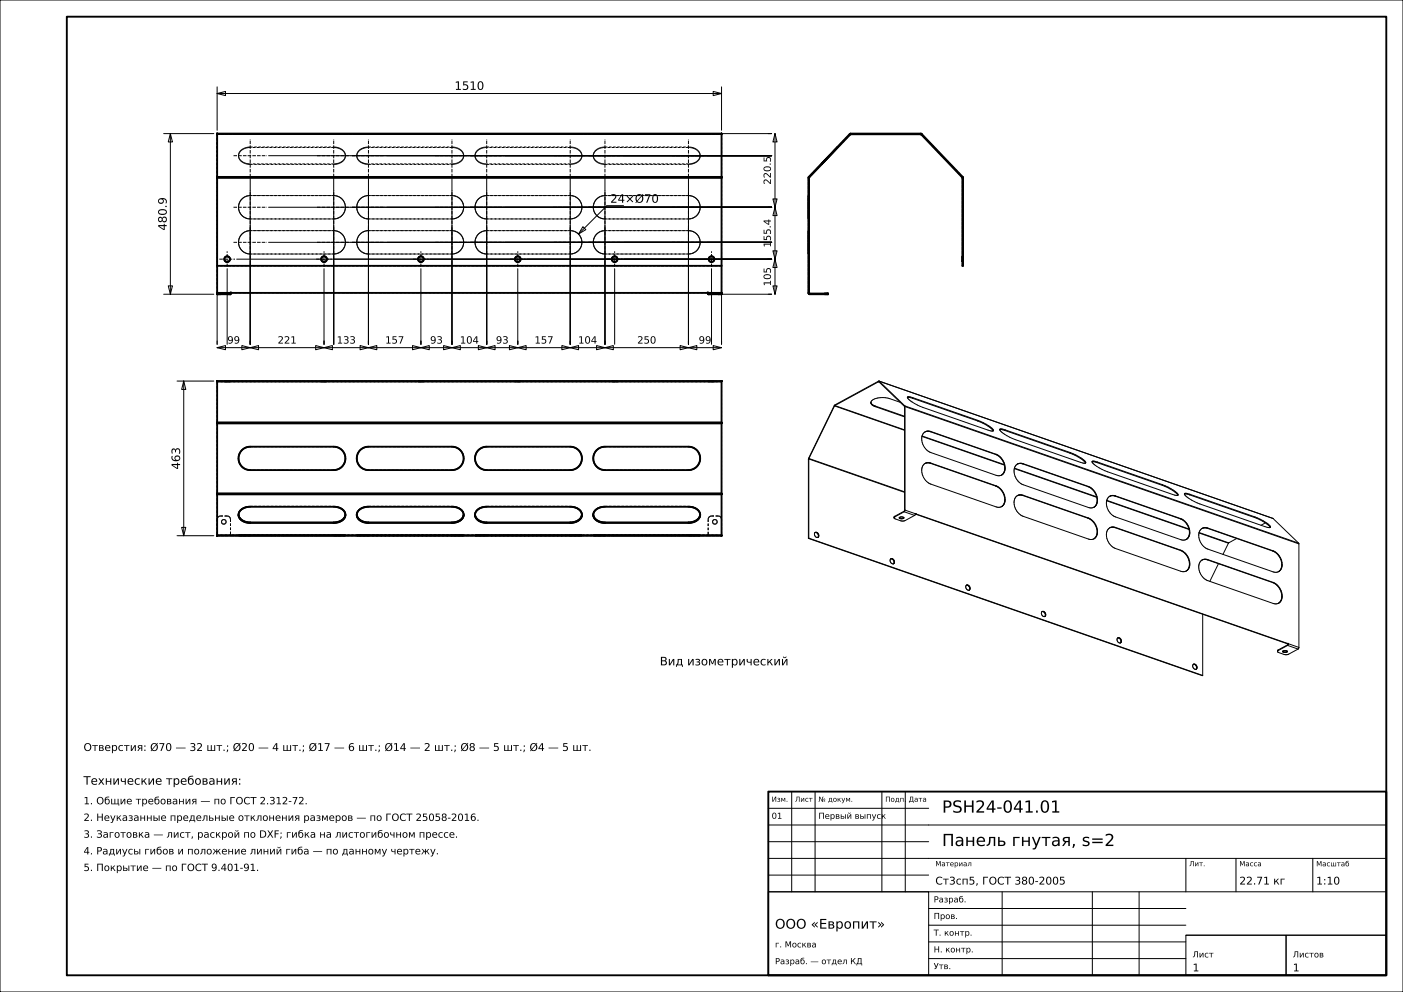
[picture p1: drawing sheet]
<svg xmlns="http://www.w3.org/2000/svg" width="420mm" height="297mm" viewBox="0 0 420 297" stroke-linecap="round" stroke-linejoin="round" font-family="sans-serif">
<defs><g id="words">
<g font-size="5">
<text x="282" y="243.3">PSH24-041.01</text>
<text x="282" y="253.3">Панель гнутая, s=2</text>
</g>
<text font-size="4" x="232" y="278">ООО «Европит»</text>
<g font-size="3.5">
<text x="136.1" y="26.9">1510</text>
<text x="182.7" y="60.7">24×Ø70</text>
<text x="49.9" y="69" transform="rotate(-90 49.9 69)">480.9</text>
<text x="53.9" y="140.6" transform="rotate(-90 53.9 140.6)">463</text>
<text x="197.5" y="199.2">Вид изометрический</text>
<text x="25" y="234.9">Технические требования:</text>
</g>
<g font-size="3.2">
<text x="25" y="224.8">Отверстия: Ø70 — 32 шт.; Ø20 — 4 шт.; Ø17 — 6 шт.; Ø14 — 2 шт.; Ø8 — 5 шт.; Ø4 — 5 шт.</text>
<text x="280" y="264.8">Ст3сп5, ГОСТ 380-2005</text>
<text x="371" y="264.8">22.71 кг</text>
<text x="394" y="264.8">1:10</text>
<text x="357" y="290.8">1</text>
<text x="387" y="290.8">1</text>
</g>
<g font-size="3">
<text x="230.8" y="55.3" transform="rotate(-90 230.8 55.3)">220.5</text>
<text x="230.8" y="74.1" transform="rotate(-90 230.8 74.1)">155.4</text>
<text x="230.8" y="85.7" transform="rotate(-90 230.8 85.7)">105</text>
<text x="68" y="102.9">99</text>
<text x="83.1" y="102.9">221</text>
<text x="100.8" y="102.9">133</text>
<text x="115.3" y="102.9">157</text>
<text x="128.7" y="102.9">93</text>
<text x="137.6" y="102.9">104</text>
<text x="148.4" y="102.9">93</text>
<text x="160" y="102.9">157</text>
<text x="173" y="102.9">104</text>
<text x="190.7" y="102.9">250</text>
<text x="209.1" y="102.9">99</text>
<text x="25" y="240.8">1. Общие требования — по ГОСТ 2.312-72.</text>
<text x="25" y="245.8">2. Неуказанные предельные отклонения размеров — по ГОСТ 25058-2016.</text>
<text x="25" y="250.8">3. Заготовка — лист, раскрой по DXF; гибка на листогибочном прессе.</text>
<text x="25" y="255.8">4. Радиусы гибов и положение линий гиба — по данному чертежу.</text>
<text x="25" y="260.8">5. Покрытие — по ГОСТ 9.401-91.</text>
</g>
<g font-size="2.5">
<text x="231" y="245.1">01</text>
<text x="245" y="245.1">Первый выпуск</text>
<text x="279.5" y="270.2">Разраб.</text>
<text x="279.5" y="275.1">Пров.</text>
<text x="279.5" y="280.1">Т. контр.</text>
<text x="232" y="283.6">г. Москва</text>
<text x="279.5" y="285.1">Н. контр.</text>
<text x="357" y="286.6">Лист</text>
<text x="387" y="286.6">Листов</text>
<text x="232" y="288.7">Разраб. — отдел КД</text>
<text x="279.5" y="290.1">Утв.</text>
</g>
<g font-size="2.1">
<text x="231" y="240">Изм.</text>
<text x="238" y="240">Лист</text>
<text x="245" y="240">№ докум.</text>
<text x="265" y="240">Подп.</text>
<text x="272" y="240">Дата</text>
<text x="280" y="259.3">Материал</text>
<text x="356" y="259.3">Лит.</text>
<text x="371" y="259.3">Масса</text>
<text x="394" y="259.4">Масштаб</text>
</g>
</g></defs>
<g fill="none" stroke="#000" stroke-width=".3">
<path d="M0 0h420v297h-420zM49 40h15M51 40l.6 2.5h-1.2zM51 40v48.1M65 28l2.5-.6v1.2zM65 26v13M65 28h151M213.5 27.4l2.5 .6-2.5 .6zM216 26v13M216 40h15M232 40l.6 2.5h-1.2zM232 40v48.1"/>
<path d="M74.9 52.1v51M80.4 46.6h150.6M99.9 52.1v51M110.3 52.1v51M135.3 52.1v51M145.7 52.1v51M170.7 52.1v51M181.1 52.1v51M206.1 52.1v51M231.4 59.6h1.2l-.6 2.5zM70.8 77.6h160.2M80.4 62.1h150.6"/>
<path d="M80.4 72.6h150.6M174.5 67.9l.9 .9-2.2 1.3zM186.7 61.6h-5l-8.5 8.5M231.4 75.1h1.2l-.6 2.5zM232 77.6l.6 2.5h-1.2zM232 62.1l.6 2.5h-1.2zM49 88.1h15M50.4 85.6h1.2l-.6 2.5zM65 88.1v15M68 80.4v22.7M97 80.4v22.7M126 80.4v22.7"/>
<path d="M155 80.4v22.7M184 80.4v22.7M213 80.4v22.7M231 88.1h-15v15M231.4 85.6h1.2l-.6 2.5zM53 114.1h11M55 114.1l.6 2.5h-1.2zM55 114.1v46.3M65 104.1l2.5-.6v1.2zM65 104.1h151M72.4 103.5l2.5 .6-2.5 .6zM74.9 104.1l2.5-.6v1.2z"/>
<path d="M94.5 103.5l2.5 .6-2.5 .6zM97 104.1l2.5-.6v1.2zM107.8 103.5l2.5 .6-2.5 .6zM110.3 104.1l2.5-.6v1.2zM123.5 103.5l2.5 .6-2.5 .6zM126 104.1l2.5-.6v1.2zM132.8 103.5l2.5 .6-2.5 .6zM135.3 104.1l2.5-.6v1.2zM143.2 103.5l2.5 .6-2.5 .6zM145.7 104.1l2.5-.6v1.2zM152.5 103.5l2.5 .6-2.5 .6zM155 104.1l2.5-.6v1.2z"/>
<path d="M168.2 103.5l2.5 .6-2.5 .6zM170.7 104.1l2.5-.6v1.2zM178.6 103.5l2.5 .6-2.5 .6zM181.1 104.1l2.5-.6v1.2zM203.6 103.5l2.5 .6-2.5 .6zM206.1 104.1l2.5-.6v1.2zM213.5 103.5l2.5 .6-2.5 .6zM263 114.3l-13.1 7.1M263 114.3h.1M263.1 114.3h-.1M263.1 114.3h.1M263.1 114.3l7.7 7.4"/>
<path d="M263.1 114.1l-13.4 7.4M263.1 114.1h.1M263.1 114.1l118 41.1M263.2 114.1l7.7 7.4M263.2 114.1l-.1 .2M271.6 119l1.6 .2M271.6 119l.1 .1a9.6 9.6 0 0 0 4.6 2.9l19.5 6.8 1.5 .2M271.6 119l.4-.2 1.2 .3M273.2 119.2l19.5 6.8M273.2 119.1l19.6 6.8M273.2 119.1v.1M242.1 137.2l-.1 24"/>
<path d="M242.1 137.2l.1 .1M242.1 137.4v23.7M242.1 137.4l28.7 10M242.2 137.3l-.1 .1M242.2 137.3l28.6 10M249.7 121.5l-7.6 15.7M249.7 121.5h.1M249.8 121.5l-7.6 15.8M249.8 121.5l21 7.3M249.9 121.4l-.1 .1M249.9 121.4l20.9 7.3M260.7 120.5a1.72 1.72 0 0 0 1.3 1.1"/>
<path d="M262 121.6l8.8 3M262 121.7l8.8 3.1M262 121.6v.1M269.5 120.4l-3.1-1a5.8 5.8 0 0 0-5.6 .7 1.17 1.17 0 0 0 1.2 1.6M270.8 121.7h.1M270.8 121.7v.1M270.8 121.8v31l-2.9 1.8M270.9 121.5v.2M270.9 121.5l117.9 41.1M270.9 121.5l-.1 .2M270.9 121.7v31M270.9 121.7l117.9 41.1"/>
<path d="M276 130.7l24.7 8.6M276 130.5l24.6 8.6M276 130.5a4.5 4.5 0 0 0 2.7 5l19.5 6.8a2.12 2.12 0 0 0 2.2-.5 2.12 2.12 0 0 0 .5-2.3 4.5 4.5 0 0 0-2.7-3.5M278.5 129.3l-.8-.2-.8 .2M278.5 129.3l19.6 6.8M278.5 138.7l-.8-.1-.8 .2M278.5 138.7l19.6 6.8M278.7 138.6l19.5 6.9M278.7 138.6a2.12 2.12 0 0 0-2.3 .6 2.12 2.12 0 0 0-.4 2.2 4.5 4.5 0 0 0 2.7 3.5l19.5 6.9a2.12 2.12 0 0 0 2.2-.6 2.12 2.12 0 0 0 .5-2.2 4.5 4.5 0 0 0-2.7-3.5M278.7 129.2a1.9 1.9 0 0 0-2.7 1.3M278.7 129.2l19.5 6.8M278.7 129.2l-.2 .1"/>
<path d="M278.7 138.6l-.2 .1M292.7 126a8.2 8.2 0 0 1 4.6 3M292.8 125.9a8.5 8.5 0 0 1 4.6 2.9l-.1 .2M292.8 125.9l-.1 .1M298.1 136.1a3.9 3.9 0 0 1 1.8 6.1l-.1 .1M298.2 136l-.1 .1M299.3 128.6l1.5 .3M299.3 128.6l.3-.2 1.3 .3M299.3 128.6v.2a9.6 9.6 0 0 0 4.6 2.8l19.5 6.8 1.6 .2M300.8 128.9l19.5 6.8M300.9 128.7l19.5 6.8M300.9 128.7l-.1 .2"/>
<path d="M306.2 138.9l19.5 6.8M306.2 138.9l-.9-.1-.7 .1M306.3 138.8l19.5 6.8M306.3 138.8a1.9 1.9 0 0 0-2.6 1.4M306.3 138.8l-.1 .1M320.3 135.7a8.2 8.2 0 0 1 4.6 2.9M320.4 135.5a8.5 8.5 0 0 1 4.6 3v.1M320.4 135.5l-.1 .2M326.9 138.3l1.5 .2M326.9 138.3l.1 .1a9.6 9.6 0 0 0 4.5 2.8l19.6 6.9 1.5 .2M326.9 138.3l.3-.2 1.3 .2M328.4 138.5l19.6 6.8"/>
<path d="M328.5 138.3l19.5 6.8M328.5 138.3l-.1 .2M54.4 157.9h1.2l-.6 2.5zM244 159.5a.78 .78 0 0 1 1 .4 .78 .78 0 0 1-.5 1 1.01 1.01 0 0 1-.5-1.4zM244 159.4a.94 .94 0 0 1 .9 .5 .94 .94 0 0 1-.1 1M267.9 154.6l-.3 .4M267.9 154.8l-.3 .2M267.9 154.6v.2M269.2 155v.1M269.2 155l.7 .2 .7-.2M269.2 154.9l.7-.2 .7 .3M269.2 154.9v.1"/>
<path d="M270.6 155a.96 .96 0 0 1-1.4 .1M270.7 153.2l-2.8 1.6M270.7 153.2l3.1 1.1M270.9 152.7l3.3 1.1M270.9 152.7l-.2 .5M273.8 154.3l-3.3 1.7-.9-.1-1.7-.6-.3-.3M274 154l-.2 .3M274 153.8v.2M274.1 153.9l111.5 38.8M274.2 153.8l-.2-.1 .1 .2M274.2 153.9l111.4 38.8M274.2 153.8v.1"/>
<path d="M274.2 153.9h-.1M298.1 145.5a3.9 3.9 0 0 1 1.8 6.1l-.1 .1M298.2 145.5h-.1M303.6 140.3l24.7 8.6M303.7 140.2l24.6 8.5M303.7 140.2a4.5 4.5 0 0 0 2.6 4.9l19.5 6.8a2.12 2.12 0 0 0 2.3-.5 2.12 2.12 0 0 0 .4-2.2 4.5 4.5 0 0 0-2.7-3.6M306.2 148.3l-.9-.1-.7 .2M306.2 148.3l19.5 6.9M306.3 148.3a2.12 2.12 0 0 0-2.2 .5 2.12 2.12 0 0 0-.5 2.2 4.5 4.5 0 0 0 2.7 3.6l19.5 6.8a2.12 2.12 0 0 0 2.3-.5 2.12 2.12 0 0 0 .4-2.3 4.5 4.5 0 0 0-2.7-3.5M306.3 148.3l19.5 6.8M306.3 148.3h-.1M325.7 155.2a3.9 3.9 0 0 1 1.9 6l-.2 .1"/>
<path d="M325.7 145.7a3.9 3.9 0 0 1 1.9 6.1l-.2 .1M325.8 155.1l-.1 .1M325.8 145.6l-.1 .1M331.3 149.9l24.7 8.6M331.3 149.8l24.6 8.6M331.3 149.8a4.5 4.5 0 0 0 2.6 5l19.6 6.8 .8 .1 1-.3M333.8 158l19.5 6.8M333.8 158l-.8-.2-.8 .2M333.8 148.5l19.5 6.8M333.8 148.5l-.8-.1-.8 .2M333.9 157.9l19.6 6.8M333.9 157.9a2.12 2.12 0 0 0-2.2 .5 2.12 2.12 0 0 0-.5 2.3 4.5 4.5 0 0 0 2.7 3.5l19.6 6.8 .8 .2 1-.4"/>
<path d="M333.9 148.5l19.6 6.8M333.9 148.5a1.9 1.9 0 0 0-2.6 1.3M333.9 157.9l-.1 .1M333.9 148.5h-.1M348 145.3a8.2 8.2 0 0 1 4.6 3M348 145.1a8.5 8.5 0 0 1 4.7 3l-.1 .2M348 145.1v.2M353.3 155.3a4.3 4.3 0 0 1 2.6 3M353.5 155.3a3.9 3.9 0 0 1 1.8 6.1M353.5 155.3h-.2M354.6 147.9l1.5 .2M354.6 147.9v.1a9.6 9.6 0 0 0 4.6 2.9l19.5 6.8 1.5 .2"/>
<path d="M354.6 147.9l.3-.2 1.3 .3M355.9 158.3l.1 1.9-.8 1.2M356.1 148.1l19.5 6.8M356.2 148l19.5 6.8M356.2 148l-.1 .1M358.9 159.6l8.8 3M359 159.4l8.8 3.1M359 159.4a4.5 4.5 0 0 0 2.6 5l19.5 6.8a2.12 2.12 0 0 0 2.2-.5 2.12 2.12 0 0 0 .5-2.2 4.5 4.5 0 0 0-2.7-3.6M361.5 158.2l19.5 6.8M361.5 158.2l-.9-.2-.8 .2M361.6 158.1a1.9 1.9 0 0 0-2.6 1.3M361.6 158.1l19.5 6.8"/>
<path d="M361.6 158.1l-.1 .1M375.6 154.9a8.2 8.2 0 0 1 4.6 3M375.7 154.8a8.5 8.5 0 0 1 4.6 2.9l-.1 .2M375.7 154.8l-.1 .1M378.8 156.6l-1.3 .7M381 155.2h.1M381.1 155.2h.1M381.1 155.2l7.7 7.4M53 160.4h11M242 161.2l118 41M242.1 161.1l-.1 .1M242.1 161.1l117.9 41.1"/>
<path d="M266.7 167.3a.9 .9 0 0 0-.1 1 .9 .9 0 0 0 .9 .5M266.7 167.3a.9 .9 0 0 1 .9 .4 .9 .9 0 0 1-.1 1.1M266.8 167.3h-.2M266.8 167.3l.7 .5v.9M289.2 175.3a.78 .78 0 0 1 1.1 .4 .78 .78 0 0 1-.5 1 1.01 1.01 0 0 1-.6-1.4zM289.3 175.2a.94 .94 0 0 1 .9 .5 .94 .94 0 0 1-.1 1M353.3 164.8a3.9 3.9 0 0 1 1.9 6.1M353.5 164.7a3.9 3.9 0 0 1 1.8 6.1M353.5 164.7l-.2 .1M355.2 170.9l-.1 .1M355.2 161.4l-.1 .1M361.5 167.6l19.5 6.8"/>
<path d="M361.5 167.6l-.9-.1-.8 .2M361.6 167.6l19.5 6.8M361.6 167.6a2.12 2.12 0 0 0-2.3 .5 2.12 2.12 0 0 0-.4 2.2 4.5 4.5 0 0 0 2.7 3.6l19.5 6.8a2.12 2.12 0 0 0 2.2-.6 2.12 2.12 0 0 0 .5-2.2 4.5 4.5 0 0 0-2.7-3.5M361.6 167.6h-.1M364.7 168.8l-2.5 5.3M367.7 162.6l-1.6 3.4M367.8 162.5l-.1 .1M370.2 161.2l-2.4 1.3M381 174.4a3.9 3.9 0 0 1 1.9 6.1l-.2 .1M381 165a3.9 3.9 0 0 1 1.9 6.1l-.2 .1M381.1 174.4h-.1M381.1 164.9l-.1 .1"/>
<path d="M388.8 162.6v.2M388.8 162.8v31M312 183.1h-.1M312 183.1l.8 .5v.9M312.1 183a.87 .87 0 0 0-.2 1.1 .87 .87 0 0 0 .9 .5M312.1 183l.5 .2 .4 .5 .1 .4-.3 .5M334.6 191a.94 .94 0 0 1 .8 .5 .94 .94 0 0 1 0 1M334.6 191a.92 .92 0 0 0-.1 1 .92 .92 0 0 0 .9 .5M334.6 191a.88 .88 0 0 1 1 .5 .88 .88 0 0 1-.2 1M357.2 198.9a.96 .96 0 0 0 .8 1.5M357.4 198.8a.9 .9 0 0 1 .9 .6 .9 .9 0 0 1-.3 1M357.4 198.8l-.2 .1"/>
<path d="M357.5 198.9h-.3M357.5 198.9l.7 .6-.2 .9M360 183.9v18.3M382.7 194.8l-.3 .2M382.7 194.6l-.3 .4M382.7 194.6v.2M384 195v.1M384 195l.7 .2 .6-.2M384 195l.7-.2 .6 .2M384 195h.1M385.3 195l.1 .1a.96 .96 0 0 1-1.4 0M385.5 193.2l-2.8 1.6"/>
<path d="M385.5 193.2l3.1 1.1M385.5 192.7h.1M385.7 192.7l-.1-.1-.1 .5-2.8 1.5M385.7 192.7l-.2 .5M385.7 192.7h.1M385.7 192.7h-.1M385.7 192.7l3.1 1.1M388.6 194.3l-3.3 1.7-.9-.1-1.8-.6-.2-.3M388.8 193.8l-.2 .5M237 237v30M244 237v30M264 237v30"/>
<path d="M271 237v30M230 257h185M230 252h48M230 247h185M230 242h48M355 257v10M370 257v10M393 257v10M230 267h48v25h-48zM230 267h185M230 262h48M278 277h77"/>
<path d="M278 272h77M300 267v25M327 267v25M341 267v25M278 287h77M278 282h77M355 280h30v12h-30zM355 280h60M385 280h30v12h-30z"/>
</g>
<g fill="none" stroke="#000" stroke-width=".56">
<path d="M20 5h395v287h-395zM65 40h151v48.1h-4v-.5h-143v.5h-4zM65 40.1h151M65 53h151M65 53.3h151M242.1 53l-.1 34.7 .4 .4h5.5v-.2h-5.5l-.2-.2 .1-34.6M242.1 53l.2 .1M254.4 40.1h21.5M254.4 40.1l-12.3 12.9M254.4 40.1l.1 .2M254.5 40.3h21.3M254.5 40.3l-12.2 12.8"/>
<path d="M275.8 40.3l12.2 12.8M275.9 40.1l12.3 12.9M275.9 40.1l-.1 .2M288.2 53l.1 26.6h-.2l-.1-26.5M288.2 53l-.2 .1M65 79.6h151M65 87.9h4M65 87.7h4M66 87.9v.2M68 87.9v.2M212 87.9h4M212 87.7h4"/>
<path d="M213 87.9v.2M215 87.9v.2M246.9 87.9v.2M65 114.1h151v46.3h-151zM65 114.2h151M65 126.8h151M65 126.5h151M72.4 134.8l1.2-.8 1.3-.3h25a3.5 3.5 0 0 1 3.5 3.5 3.5 3.5 0 0 1-3.5 3.5h-25a3.5 3.5 0 0 1-3.2-2.1 3.5 3.5 0 0 1 .7-3.8zM107.8 134.8l1.2-.8 1.3-.3h25a3.5 3.5 0 0 1 3.5 3.5 3.5 3.5 0 0 1-3.5 3.5h-25a3.5 3.5 0 0 1-3.2-2.1 3.5 3.5 0 0 1 .7-3.8zM143.2 134.8l1.2-.8 1.3-.3h25a3.5 3.5 0 0 1 3.5 3.5 3.5 3.5 0 0 1-3.5 3.5h-25a3.5 3.5 0 0 1-3.2-2.1 3.5 3.5 0 0 1 .7-3.8zM178.6 134.8l1.2-.8 1.3-.3h25a3.5 3.5 0 0 1 3.5 3.5 3.5 3.5 0 0 1-3.5 3.5h-25a3.5 3.5 0 0 1-3.2-2.1 3.5 3.5 0 0 1 .7-3.8zM65 148h151"/>
<path d="M65 147.7h151M71.4 154.1a3.2 3.2 0 0 0 3.5 2.3M74.9 156.6a2.85 2.85 0 0 1-3.4-2.9 3.4 3.4 0 0 1 3.4-2h25a2.85 2.85 0 0 1 3.4 2.9 3.4 3.4 0 0 1-3.4 2M74.9 156.6h25M74.9 156.4h25M74.9 156.4v.2M99.9 156.4v.2M103.4 154.1a3.2 3.2 0 0 1-3.5 2.3M106.8 154.1a3.2 3.2 0 0 0 3.5 2.3M110.3 156.6a2.85 2.85 0 0 1-3.4-2.9 3.4 3.4 0 0 1 3.4-2h25a2.85 2.85 0 0 1 3.4 2.9 3.4 3.4 0 0 1-3.4 2M110.3 156.6h25M110.3 156.4h25"/>
<path d="M110.3 156.4v.2M135.3 156.4v.2M138.8 154.1a3.2 3.2 0 0 1-3.5 2.3M142.2 154.1a3.2 3.2 0 0 0 3.5 2.3M145.7 156.6a2.85 2.85 0 0 1-3.4-2.9 3.4 3.4 0 0 1 3.4-2h25a2.85 2.85 0 0 1 3.4 2.9 3.4 3.4 0 0 1-3.4 2M145.7 156.6h25M145.7 156.4h25M145.7 156.4v.2M170.7 156.4v.2M174.2 154.1a3.2 3.2 0 0 1-3.5 2.3M177.6 154.1a3.2 3.2 0 0 0 3.5 2.3M181.1 156.6a2.85 2.85 0 0 1-3.4-2.9 3.4 3.4 0 0 1 3.4-2h25a2.85 2.85 0 0 1 3.4 2.9 3.4 3.4 0 0 1-3.4 2"/>
<path d="M181.1 156.6h25M181.1 156.4h25M181.1 156.4v.2M206.1 156.4v.2M209.6 154.1a3.2 3.2 0 0 1-3.5 2.3M65 160.3h151M230 237h185v55h-185z"/>
<circle cx="68" cy="77.6" r=".85"/>
<circle cx="97" cy="77.6" r=".85"/>
<circle cx="126" cy="77.6" r=".85"/>
<circle cx="155" cy="77.6" r=".85"/>
<circle cx="184" cy="77.6" r=".85"/>
<circle cx="213" cy="77.6" r=".85"/>
</g>
<g fill="none" stroke="#000" stroke-width=".3" stroke-dasharray=".7 .5" stroke-linecap="butt">
<path d="M65 40v.2M71.4 40h.1M71.5 40h-.1M71.5 40h.1M71.6 40h-.1M71.6 40h.1M71.7 40h-.1M71.7 40h.2M71.9 40h-.2M71.9 40h.3M72.2 40h-.3M72.2 40h.2"/>
<path d="M72.4 40h-.2M72.4 40h.3M72.7 40h-.3M72.7 40h.3M73 40h-.3M73 40h.4M73.4 40h-.4M73.4 40h.3M73.7 40h-.3M73.7 40h.4M74.1 40h-.4M74.1 40h.4"/>
<path d="M74.5 40h-.4M74.5 40h.4M74.9 40h25M74.9 40h-.4M99.9 40h.4M99.9 40h-25M100.3 40h.4M100.3 40h-.4M100.7 40h.4M100.7 40h-.4M101.1 40h.3M101.1 40h-.4"/>
<path d="M101.4 40h.4M101.4 40h-.3M101.8 40h.3M101.8 40h-.4M102.1 40h.3M102.1 40h-.3M102.4 40h.2M102.4 40h-.3M102.6 40h.3M102.6 40h-.2M102.9 40h.2M102.9 40h-.3"/>
<path d="M103.1 40h.1M103.1 40h-.2M103.2 40h.1M103.2 40h-.1M103.3 40h.1M103.3 40h-.1M103.4 40h-.1M106.8 40h.1M106.9 40h-.1M106.9 40h.1M107 40h-.1M107 40h.1"/>
<path d="M107.1 40h-.1M107.1 40h.2M107.3 40h-.2M107.3 40h.3M107.6 40h-.3M107.6 40h.2M107.8 40h-.2M107.8 40h.3M108.1 40h-.3M108.1 40h.3M108.4 40h-.3M108.4 40h.4"/>
<path d="M108.8 40h-.4M108.8 40h.3M109.1 40h-.3M109.1 40h.4M109.5 40h-.4M109.5 40h.4M109.9 40h-.4M109.9 40h.4M110.3 40h25M110.3 40h-.4M135.3 40h.4M135.3 40h-25"/>
<path d="M135.7 40h.4M135.7 40h-.4M136.1 40h.4M136.1 40h-.4M136.5 40h.3M136.5 40h-.4M136.8 40h.4M136.8 40h-.3M137.2 40h.3M137.2 40h-.4M137.5 40h.3M137.5 40h-.3"/>
<path d="M137.8 40h.2M137.8 40h-.3M138 40h.3M138 40h-.2M138.3 40h.2M138.3 40h-.3M138.5 40h.1M138.5 40h-.2M138.6 40h.1M138.6 40h-.1M138.7 40h.1M138.7 40h-.1"/>
<path d="M138.8 40h-.1M142.2 40h.1M142.3 40h-.1M142.3 40h.1M142.4 40h-.1M142.4 40h.1M142.5 40h-.1M142.5 40h.2M142.7 40h-.2M142.7 40h.3M143 40h-.3M143 40h.2"/>
<path d="M143.2 40h-.2M143.2 40h.3M143.5 40h-.3M143.5 40h.3M143.8 40h-.3M143.8 40h.4M144.2 40h-.4M144.2 40h.3M144.5 40h-.3M144.5 40h.4M144.9 40h-.4M144.9 40h.4"/>
<path d="M145.3 40h-.4M145.3 40h.4M145.7 40h25M145.7 40h-.4M170.7 40h.4M170.7 40h-25M171.1 40h.4M171.1 40h-.4M171.5 40h.4M171.5 40h-.4M171.9 40h.3M171.9 40h-.4"/>
<path d="M172.2 40h.4M172.2 40h-.3M172.6 40h.3M172.6 40h-.4M172.9 40h.3M172.9 40h-.3M173.2 40h.2M173.2 40h-.3M173.4 40h.3M173.4 40h-.2M173.7 40h.2M173.7 40h-.3"/>
<path d="M173.9 40h.1M173.9 40h-.2M174 40h.1M174 40h-.1M174.1 40h.1M174.1 40h-.1M174.2 40h-.1M177.6 40h.1M177.7 40h-.1M177.7 40h.1M177.8 40h-.1M177.8 40h.1"/>
<path d="M177.9 40h-.1M177.9 40h.2M178.1 40h-.2M178.1 40h.3M178.4 40h-.3M178.4 40h.2M178.6 40h-.2M178.6 40h.3M178.9 40h-.3M178.9 40h.3M179.2 40h-.3M179.2 40h.4"/>
<path d="M179.6 40h-.4M179.6 40h.3M179.9 40h-.3M179.9 40h.4M180.3 40h-.4M180.3 40h.4M180.7 40h-.4M180.7 40h.4M181.1 40h25M181.1 40h-.4M206.1 40h.4M206.1 40h-25"/>
<path d="M206.5 40h.4M206.5 40h-.4M206.9 40h.4M206.9 40h-.4M207.3 40h.3M207.3 40h-.4M207.6 40h.4M207.6 40h-.3M208 40h.3M208 40h-.4M208.3 40h.3M208.3 40h-.3"/>
<path d="M208.6 40h.2M208.6 40h-.3M208.8 40h.3M208.8 40h-.2M209.1 40h.2M209.1 40h-.3M209.3 40h.1M209.3 40h-.2M209.4 40h.1M209.4 40h-.1M209.5 40h.1M209.5 40h-.1"/>
<path d="M209.6 40h-.1M216 40h-151M254.7 40h-.1M261.7 40v.2M261.7 40h.3M262 40h-.3M262 40h.4M262.4 40h-.4M262.4 40h.6M263 40h-.6M263 40h.6M263.6 40h-.6"/>
<path d="M263.6 40h.8M264.4 40h-.8M264.4 40h.8M265.2 40h-.8M265.2 40h.7M265.9 40h-.7M265.9 40h.8M266.7 40h-.8M266.7 40h.6M267.3 40h-.6M267.3 40h.6M267.9 40h-.6"/>
<path d="M267.9 40h.4M268.3 40h-.4M268.3 40h.3M268.6 40h-.3M268.6 40h.1M268.7 40v.2M268.7 40h-.1M275.6 40h-20.9M65 53.1v.1M65 53.2v.1M65 53.3v-.1M65 53.2v-.1"/>
<path d="M65 53.1v-.1M65 53v.1M65 53.3v26.3M65 53v-12.9M65 40.2h151M65 40.2v.1M65 40.1v.2M65 40.1v-.1M65 40.3v12.8M65 40.3v-.1M65 53.1v-12.8M71.4 46.7v.2"/>
<path d="M71.4 46.5v-.2M71.4 46.4v.3M71.4 46.9l.1 .3M71.4 46.8v-.3M71.4 46.3l.1-.2M71.4 40.2h.1M71.5 46.2l-.1 .2M71.5 47.2l.1 .2M71.5 47l-.1-.2M71.5 46.1l.1-.3M71.5 40.2h-.1M71.5 40.2h.1"/>
<path d="M71.6 46l-.1 .2M71.6 47.4l.1 .3M71.6 47.3l-.1-.3M71.6 45.8l.1-.2M71.6 40.2h-.1M71.6 40.2h.1M71.7 45.7l-.1 .3M71.7 47.7l.1 .2M71.7 47.5l-.1-.2M71.7 45.6l.1-.2M71.7 40.2h-.1M71.7 40.2h.2"/>
<path d="M71.8 45.5l-.1 .2M71.8 47.9l.2 .2M71.8 47.7l-.1-.2M71.8 45.4l.2-.3M71.9 40.2h-.2M71.9 40.2h.3M72 45.3l-.2 .2M72 48.1l.2 .2M72 48l-.2-.3M72 45.1l.2-.2M72.1 59.9l-.2 .4M72.1 59.9l.3-.3"/>
<path d="M72.2 40.2h-.3M72.2 40.2h.2M72.2 45.1l-.2 .2M72.2 48.3l.2 .2M72.2 48.2l-.2-.2M72.2 44.9l.2-.1M72.4 59.6l-.3 .3M72.4 59.6l.4-.3M72.4 44.9l-.2 .2M72.4 48.5l.3 .1M72.4 48.3l-.2-.1M72.4 44.8l.3-.2"/>
<path d="M72.4 40.2h-.2M72.4 40.2h.3M72.7 44.7l-.3 .2M72.7 48.6l.3 .2M72.7 48.5l-.3-.2M72.7 44.6l.3-.2M72.7 40.2h-.3M72.7 40.2h.3M72.8 59.3l-.4 .3M72.8 59.3l.3-.3M73 44.6l-.3 .1M73 48.8l.3 .1"/>
<path d="M73 48.7l-.3-.2M73 44.4l.3-.1M73 40.2h-.3M73 40.2h.4M73.1 59l-.3 .3M73.1 59l.5-.2M73.3 44.5l-.3 .1M73.3 48.9l.3 .1M73.3 48.8l-.3-.1M73.3 44.3l.3-.1M73.4 40.2h-.4M73.4 40.2h.3"/>
<path d="M73.6 58.8l-.5 .2M73.6 58.8l.4-.1M73.6 44.3l-.3 .2M73.6 49l.3 .1M73.6 48.9l-.3-.1M73.6 44.2l.3-.1M73.7 40.2h-.3M73.7 40.2h.4M73.9 44.3h-.3M73.9 49.1l.3 .1M73.9 49l-.3-.1M73.9 44.1h.3"/>
<path d="M74 58.7l-.4 .1M74 58.7l.4-.1M74.1 40.2h-.4M74.1 40.2h.4M74.2 44.2l-.3 .1M74.2 49.2h.4M74.2 49h-.3M74.2 44.1l.4-.1M74.4 58.6l-.4 .1M74.4 58.6h.5M74.5 40.2h-.4M74.5 40.2h.4"/>
<path d="M74.6 44.2h-.4M74.6 49.2h.3M74.6 49.1l-.4-.1M74.6 44h.3M74.9 58.6h25M74.9 58.6h-.5M74.9 44h25M74.9 44.2h-.3M74.9 49.1h-.3M74.9 49.2h25M74.9 40.2h-.4M74.9 40.2h25"/>
<path d="M99.9 58.6h.5M99.9 58.6h-25M99.9 49.2h.3M99.9 44h.3M99.9 44.2h-25M99.9 49.1h-25M99.9 40.2h.4M99.9 40.2h-25M100.2 49.2h.4M100.2 44.2h-.3M100.2 44l.4 .1M100.2 49.1h-.3"/>
<path d="M100.3 40.2h.4M100.3 40.2h-.4M100.4 58.6h-.5M100.4 58.6l.4 .1M100.6 49.2l.3-.1M100.6 44.2h-.4M100.6 44.1h.3M100.6 49l-.4 .1M100.7 40.2h.4M100.7 40.2h-.4M100.8 58.7l-.4-.1M100.8 58.7l.4 .1"/>
<path d="M100.9 49.1l.3-.1M100.9 44.3l-.3-.1M100.9 44.1l.3 .1M100.9 49h-.3M101.1 40.2h.3M101.1 40.2h-.4M101.2 58.8l-.4-.1M101.2 58.8l.4 .2M101.2 49l.3-.1M101.2 44.3h-.3M101.2 44.2l.3 .1M101.2 48.9l-.3 .1"/>
<path d="M101.4 40.2h.4M101.4 40.2h-.3M101.5 48.9l.3-.1M101.5 44.5l-.3-.2M101.5 44.3l.3 .1M101.5 48.8l-.3 .1M101.6 59l-.4-.2M101.6 59l.4 .3M101.8 40.2h.3M101.8 40.2h-.4M101.8 48.8l.3-.2M101.8 44.6l-.3-.1"/>
<path d="M101.8 44.4l.3 .2M101.8 48.7l-.3 .1M102 59.3l-.4-.3M102 59.3l.4 .3M102.1 40.2h.3M102.1 40.2h-.3M102.1 48.6l.3-.1M102.1 44.7l-.3-.1M102.1 44.6l.3 .2M102.1 48.5l-.3 .2M102.4 59.6l-.4-.3M102.4 59.6l.3 .3"/>
<path d="M102.4 48.5l.2-.2M102.4 44.9l-.3-.2M102.4 44.8l.2 .1M102.4 48.3l-.3 .2M102.4 40.2h.2M102.4 40.2h-.3M102.6 48.3l.2-.2M102.6 45.1l-.2-.2M102.6 44.9l.2 .2M102.6 48.2l-.2 .1M102.6 40.2h.3M102.6 40.2h-.2"/>
<path d="M102.7 59.9l-.3-.3M102.7 59.9l.2 .4M102.8 48.1l.2-.2M102.8 45.3l-.2-.2M102.8 45.1l.2 .3M102.8 48l-.2 .2M102.9 40.2h.2M102.9 40.2h-.3M103 47.9l.1-.2M103 45.5l-.2-.2M103 45.4l.1 .2M103 47.7l-.2 .3"/>
<path d="M103.1 40.2h.1M103.1 40.2h-.2M103.1 47.7l.1-.3M103.1 45.7l-.1-.2M103.1 45.6l.1 .2M103.1 47.5l-.1 .2M103.2 40.2h.1M103.2 40.2h-.1M103.2 47.4l.1-.2M103.2 46l-.1-.3M103.2 45.8l.1 .3M103.2 47.3l-.1 .2"/>
<path d="M103.3 40.2h.1M103.3 40.2h-.1M103.3 47.2l.1-.3M103.3 46.2l-.1-.2M103.3 46.1l.1 .2M103.3 47l-.1 .3M103.4 40.2h-.1M103.4 46.9v-.2M103.4 46.4l-.1-.2M103.4 46.3v.2M103.4 46.8l-.1 .2M103.4 46.7v-.3"/>
<path d="M103.4 46.5v.3M106.8 46.7v.2M106.8 46.5v-.2M106.8 46.4v.3M106.8 46.9l.1 .3M106.8 46.8v-.3M106.8 46.3l.1-.2M106.8 40.2h.1M106.9 46.2l-.1 .2M106.9 47.2l.1 .2M106.9 47l-.1-.2M106.9 46.1l.1-.3"/>
<path d="M106.9 40.2h-.1M106.9 40.2h.1M107 46l-.1 .2M107 47.4l.1 .3M107 47.3l-.1-.3M107 45.8l.1-.2M107 40.2h-.1M107 40.2h.1M107.1 45.7l-.1 .3M107.1 47.7l.1 .2M107.1 47.5l-.1-.2M107.1 45.6l.1-.2"/>
<path d="M107.1 40.2h-.1M107.1 40.2h.2M107.2 45.5l-.1 .2M107.2 47.9l.2 .2M107.2 47.7l-.1-.2M107.2 45.4l.2-.3M107.3 40.2h-.2M107.3 40.2h.3M107.4 45.3l-.2 .2M107.4 48.1l.2 .2M107.4 48l-.2-.3M107.4 45.1l.2-.2"/>
<path d="M107.5 59.9l-.2 .4M107.5 59.9l.3-.3M107.6 40.2h-.3M107.6 40.2h.2M107.6 45.1l-.2 .2M107.6 48.3l.2 .2M107.6 48.2l-.2-.2M107.6 44.9l.2-.1M107.8 59.6l-.3 .3M107.8 59.6l.4-.3M107.8 44.9l-.2 .2M107.8 48.5l.3 .1"/>
<path d="M107.8 48.3l-.2-.1M107.8 44.8l.3-.2M107.8 40.2h-.2M107.8 40.2h.3M108.1 44.7l-.3 .2M108.1 48.6l.3 .2M108.1 48.5l-.3-.2M108.1 44.6l.3-.2M108.1 40.2h-.3M108.1 40.2h.3M108.2 59.3l-.4 .3M108.2 59.3l.3-.3"/>
<path d="M108.4 44.6l-.3 .1M108.4 48.8l.3 .1M108.4 48.7l-.3-.2M108.4 44.4l.3-.1M108.4 40.2h-.3M108.4 40.2h.4M108.5 59l-.3 .3M108.5 59l.5-.2M108.7 44.5l-.3 .1M108.7 48.9l.3 .1M108.7 48.8l-.3-.1M108.7 44.3l.3-.1"/>
<path d="M108.8 40.2h-.4M108.8 40.2h.3M109 58.8l-.5 .2M109 58.8l.4-.1M109 44.3l-.3 .2M109 49l.3 .1M109 48.9l-.3-.1M109 44.2l.3-.1M109.1 40.2h-.3M109.1 40.2h.4M109.3 44.3h-.3M109.3 49.1l.3 .1"/>
<path d="M109.3 49l-.3-.1M109.3 44.1h.3M109.4 58.7l-.4 .1M109.4 58.7l.4-.1M109.5 40.2h-.4M109.5 40.2h.4M109.6 44.2l-.3 .1M109.6 49.2h.4M109.6 49h-.3M109.6 44.1l.4-.1M109.8 58.6l-.4 .1M109.8 58.6h.5"/>
<path d="M109.9 40.2h-.4M109.9 40.2h.4M110 44.2h-.4M110 49.2h.3M110 49.1l-.4-.1M110 44h.3M110.3 58.6h25M110.3 58.6h-.5M110.3 44h25M110.3 44.2h-.3M110.3 49.1h-.3M110.3 49.2h25"/>
<path d="M110.3 40.2h-.4M110.3 40.2h25M135.3 58.6h.5M135.3 58.6h-25M135.3 49.2h.3M135.3 44h.3M135.3 44.2h-25M135.3 49.1h-25M135.3 40.2h.4M135.3 40.2h-25M135.6 49.2h.4M135.6 44.2h-.3"/>
<path d="M135.6 44l.4 .1M135.6 49.1h-.3M135.7 40.2h.4M135.7 40.2h-.4M135.8 58.6h-.5M135.8 58.6l.4 .1M136 49.2l.3-.1M136 44.2h-.4M136 44.1h.3M136 49l-.4 .1M136.1 40.2h.4M136.1 40.2h-.4"/>
<path d="M136.2 58.7l-.4-.1M136.2 58.7l.4 .1M136.3 49.1l.3-.1M136.3 44.3l-.3-.1M136.3 44.1l.3 .1M136.3 49h-.3M136.5 40.2h.3M136.5 40.2h-.4M136.6 58.8l-.4-.1M136.6 58.8l.5 .2M136.6 49l.3-.1M136.6 44.3h-.3"/>
<path d="M136.6 44.2l.3 .1M136.6 48.9l-.3 .1M136.8 40.2h.4M136.8 40.2h-.3M136.9 48.9l.3-.1M136.9 44.5l-.3-.2M136.9 44.3l.3 .1M136.9 48.8l-.3 .1M137.1 59l-.5-.2M137.1 59l.3 .3M137.2 40.2h.3M137.2 40.2h-.4"/>
<path d="M137.2 48.8l.3-.2M137.2 44.6l-.3-.1M137.2 44.4l.3 .2M137.2 48.7l-.3 .1M137.4 59.3l-.3-.3M137.4 59.3l.4 .3M137.5 40.2h.3M137.5 40.2h-.3M137.5 48.6l.3-.1M137.5 44.7l-.3-.1M137.5 44.6l.3 .2M137.5 48.5l-.3 .2"/>
<path d="M137.8 59.6l-.4-.3M137.8 59.6l.3 .3M137.8 48.5l.2-.2M137.8 44.9l-.3-.2M137.8 44.8l.2 .1M137.8 48.3l-.3 .2M137.8 40.2h.2M137.8 40.2h-.3M138 48.3l.2-.2M138 45.1l-.2-.2M138 44.9l.2 .2M138 48.2l-.2 .1"/>
<path d="M138 40.2h.3M138 40.2h-.2M138.1 59.9l-.3-.3M138.1 59.9l.2 .4M138.2 48.1l.2-.2M138.2 45.3l-.2-.2M138.2 45.1l.2 .3M138.2 48l-.2 .2M138.3 40.2h.2M138.3 40.2h-.3M138.4 47.9l.1-.2M138.4 45.5l-.2-.2"/>
<path d="M138.4 45.4l.1 .2M138.4 47.7l-.2 .3M138.5 40.2h.1M138.5 40.2h-.2M138.5 47.7l.1-.3M138.5 45.7l-.1-.2M138.5 45.6l.1 .2M138.5 47.5l-.1 .2M138.6 40.2h.1M138.6 40.2h-.1M138.6 47.4l.1-.2M138.6 46l-.1-.3"/>
<path d="M138.6 45.8l.1 .3M138.6 47.3l-.1 .2M138.7 40.2h.1M138.7 40.2h-.1M138.7 47.2l.1-.3M138.7 46.2l-.1-.2M138.7 46.1l.1 .2M138.7 47l-.1 .3M138.8 40.2h-.1M138.8 46.9v-.2M138.8 46.4l-.1-.2M138.8 46.3v.2"/>
<path d="M138.8 46.8l-.1 .2M138.8 46.7v-.3M138.8 46.5v.3M142.2 46.7v.2M142.2 46.5v-.2M142.2 46.4v.3M142.2 46.9l.1 .3M142.2 46.8v-.3M142.2 46.3l.1-.2M142.2 40.2h.1M142.3 46.2l-.1 .2M142.3 47.2l.1 .2"/>
<path d="M142.3 47l-.1-.2M142.3 46.1l.1-.3M142.3 40.2h-.1M142.3 40.2h.1M142.4 46l-.1 .2M142.4 47.4l.1 .3M142.4 47.3l-.1-.3M142.4 45.8l.1-.2M142.4 40.2h-.1M142.4 40.2h.1M142.5 45.7l-.1 .3M142.5 47.7l.1 .2"/>
<path d="M142.5 47.5l-.1-.2M142.5 45.6l.1-.2M142.5 40.2h-.1M142.5 40.2h.2M142.6 45.5l-.1 .2M142.6 47.9l.2 .2M142.6 47.7l-.1-.2M142.6 45.4l.2-.3M142.7 40.2h-.2M142.7 40.2h.3M142.8 45.3l-.2 .2M142.8 48.1l.2 .2"/>
<path d="M142.8 48l-.2-.3M142.8 45.1l.2-.2M142.9 59.9l-.2 .4M142.9 59.9l.3-.3M143 40.2h-.3M143 40.2h.2M143 45.1l-.2 .2M143 48.3l.2 .2M143 48.2l-.2-.2M143 44.9l.2-.1M143.2 59.6l-.3 .3M143.2 59.6l.4-.3"/>
<path d="M143.2 44.9l-.2 .2M143.2 48.5l.3 .1M143.2 48.3l-.2-.1M143.2 44.8l.3-.2M143.2 40.2h-.2M143.2 40.2h.3M143.5 44.7l-.3 .2M143.5 48.6l.3 .2M143.5 48.5l-.3-.2M143.5 44.6l.3-.2M143.5 40.2h-.3M143.5 40.2h.3"/>
<path d="M143.6 59.3l-.4 .3M143.6 59.3l.3-.3M143.8 44.6l-.3 .1M143.8 48.8l.3 .1M143.8 48.7l-.3-.2M143.8 44.4l.3-.1M143.8 40.2h-.3M143.8 40.2h.4M143.9 59l-.3 .3M143.9 59l.5-.2M144.1 44.5l-.3 .1M144.1 48.9l.3 .1"/>
<path d="M144.1 48.8l-.3-.1M144.1 44.3l.3-.1M144.2 40.2h-.4M144.2 40.2h.3M144.4 58.8l-.5 .2M144.4 58.8l.4-.1M144.4 44.3l-.3 .2M144.4 49l.3 .1M144.4 48.9l-.3-.1M144.4 44.2l.3-.1M144.5 40.2h-.3M144.5 40.2h.4"/>
<path d="M144.7 44.3h-.3M144.7 49.1l.3 .1M144.7 49l-.3-.1M144.7 44.1h.3M144.8 58.7l-.4 .1M144.8 58.7l.4-.1M144.9 40.2h-.4M144.9 40.2h.4M145 44.2l-.3 .1M145 49.2h.4M145 49h-.3M145 44.1l.4-.1"/>
<path d="M145.2 58.6l-.4 .1M145.2 58.6h.5M145.3 40.2h-.4M145.3 40.2h.4M145.4 44.2h-.4M145.4 49.2h.3M145.4 49.1l-.4-.1M145.4 44h.3M145.7 58.6h25M145.7 58.6h-.5M145.7 44h25M145.7 44.2h-.3"/>
<path d="M145.7 49.1h-.3M145.7 49.2h25M145.7 40.2h-.4M145.7 40.2h25M170.7 58.6h.5M170.7 58.6h-25M170.7 49.2h.3M170.7 44h.3M170.7 44.2h-25M170.7 49.1h-25M170.7 40.2h.4M170.7 40.2h-25"/>
<path d="M171 49.2h.4M171 44.2h-.3M171 44l.4 .1M171 49.1h-.3M171.1 40.2h.4M171.1 40.2h-.4M171.2 58.6h-.5M171.2 58.6l.4 .1M171.4 49.2l.3-.1M171.4 44.2h-.4M171.4 44.1h.3M171.4 49l-.4 .1"/>
<path d="M171.5 40.2h.4M171.5 40.2h-.4M171.6 58.7l-.4-.1M171.6 58.7l.4 .1M171.7 49.1l.3-.1M171.7 44.3l-.3-.1M171.7 44.1l.3 .1M171.7 49h-.3M171.9 40.2h.3M171.9 40.2h-.4M172 58.8l-.4-.1M172 58.8l.5 .2"/>
<path d="M172 49l.3-.1M172 44.3h-.3M172 44.2l.3 .1M172 48.9l-.3 .1M172.2 40.2h.4M172.2 40.2h-.3M172.3 48.9l.3-.1M172.3 44.5l-.3-.2M172.3 44.3l.3 .1M172.3 48.8l-.3 .1M172.5 59l-.5-.2M172.5 59l.3 .3"/>
<path d="M172.6 40.2h.3M172.6 40.2h-.4M172.6 48.8l.3-.2M172.6 44.6l-.3-.1M172.6 44.4l.3 .2M172.6 48.7l-.3 .1M172.8 59.3l-.3-.3M172.8 59.3l.4 .3M172.9 40.2h.3M172.9 40.2h-.3M172.9 48.6l.3-.1M172.9 44.7l-.3-.1"/>
<path d="M172.9 44.6l.3 .2M172.9 48.5l-.3 .2M173.2 59.6l-.4-.3M173.2 59.6l.3 .3M173.2 48.5l.2-.2M173.2 44.9l-.3-.2M173.2 44.8l.2 .1M173.2 48.3l-.3 .2M173.2 40.2h.2M173.2 40.2h-.3M173.4 48.3l.2-.2M173.4 45.1l-.2-.2"/>
<path d="M173.4 44.9l.2 .2M173.4 48.2l-.2 .1M173.4 40.2h.3M173.4 40.2h-.2M173.5 59.9l-.3-.3M173.5 59.9l.2 .4M173.6 48.1l.2-.2M173.6 45.3l-.2-.2M173.6 45.1l.2 .3M173.6 48l-.2 .2M173.7 40.2h.2M173.7 40.2h-.3"/>
<path d="M173.8 47.9l.1-.2M173.8 45.5l-.2-.2M173.8 45.4l.1 .2M173.8 47.7l-.2 .3M173.9 40.2h.1M173.9 40.2h-.2M173.9 47.7l.1-.3M173.9 45.7l-.1-.2M173.9 45.6l.1 .2M173.9 47.5l-.1 .2M174 40.2h.1M174 40.2h-.1"/>
<path d="M174 47.4l.1-.2M174 46l-.1-.3M174 45.8l.1 .3M174 47.3l-.1 .2M174.1 40.2h.1M174.1 40.2h-.1M174.1 47.2l.1-.3M174.1 46.2l-.1-.2M174.1 46.1l.1 .2M174.1 47l-.1 .3M174.2 40.2h-.1M174.2 46.9v-.2"/>
<path d="M174.2 46.4l-.1-.2M174.2 46.3v.2M174.2 46.8l-.1 .2M174.2 46.7v-.3M174.2 46.5v.3M177.6 46.7v.2M177.6 46.5v-.2M177.6 46.4v.3M177.6 46.9l.1 .3M177.6 46.8v-.3M177.6 46.3l.1-.2M177.6 40.2h.1"/>
<path d="M177.7 46.2l-.1 .2M177.7 47.2l.1 .2M177.7 47l-.1-.2M177.7 46.1l.1-.3M177.7 40.2h-.1M177.7 40.2h.1M177.8 46l-.1 .2M177.8 47.4l.1 .3M177.8 47.3l-.1-.3M177.8 45.8l.1-.2M177.8 40.2h-.1M177.8 40.2h.1"/>
<path d="M177.9 45.7l-.1 .3M177.9 47.7l.1 .2M177.9 47.5l-.1-.2M177.9 45.6l.1-.2M177.9 40.2h-.1M177.9 40.2h.2M178 45.5l-.1 .2M178 47.9l.2 .2M178 47.7l-.1-.2M178 45.4l.2-.3M178.1 40.2h-.2M178.1 40.2h.3"/>
<path d="M178.2 45.3l-.2 .2M178.2 48.1l.2 .2M178.2 48l-.2-.3M178.2 45.1l.2-.2M178.3 59.9l-.2 .4M178.3 59.9l.3-.3M178.4 40.2h-.3M178.4 40.2h.2M178.4 45.1l-.2 .2M178.4 48.3l.2 .2M178.4 48.2l-.2-.2M178.4 44.9l.2-.1"/>
<path d="M178.6 59.6l-.3 .3M178.6 59.6l.4-.3M178.6 44.9l-.2 .2M178.6 48.5l.3 .1M178.6 48.3l-.2-.1M178.6 44.8l.3-.2M178.6 40.2h-.2M178.6 40.2h.3M178.9 44.7l-.3 .2M178.9 48.6l.3 .2M178.9 48.5l-.3-.2M178.9 44.6l.3-.2"/>
<path d="M178.9 40.2h-.3M178.9 40.2h.3M179 59.3l-.4 .3M179 59.3l.4-.3M179.2 44.6l-.3 .1M179.2 48.8l.3 .1M179.2 48.7l-.3-.2M179.2 44.4l.3-.1M179.2 40.2h-.3M179.2 40.2h.4M179.4 59l-.4 .3M179.4 59l.4-.2"/>
<path d="M179.5 44.5l-.3 .1M179.5 48.9l.3 .1M179.5 48.8l-.3-.1M179.5 44.3l.3-.1M179.6 40.2h-.4M179.6 40.2h.3M179.8 58.8l-.4 .2M179.8 58.8l.4-.1M179.8 44.3l-.3 .2M179.8 49l.3 .1M179.8 48.9l-.3-.1M179.8 44.2l.3-.1"/>
<path d="M179.9 40.2h-.3M179.9 40.2h.4M180.1 44.3h-.3M180.1 49.1l.3 .1M180.1 49l-.3-.1M180.1 44.1h.3M180.2 58.7l-.4 .1M180.2 58.7l.4-.1M180.3 40.2h-.4M180.3 40.2h.4M180.4 44.2l-.3 .1M180.4 49.2h.4"/>
<path d="M180.4 49h-.3M180.4 44.1l.4-.1M180.6 58.6l-.4 .1M180.6 58.6h.5M180.7 40.2h-.4M180.7 40.2h.4M180.8 44.2h-.4M180.8 49.2h.3M180.8 49.1l-.4-.1M180.8 44h.3M181.1 58.6h25M181.1 58.6h-.5"/>
<path d="M181.1 44h25M181.1 44.2h-.3M181.1 49.1h-.3M181.1 49.2h25M181.1 40.2h-.4M181.1 40.2h25M206.1 58.6h.5M206.1 58.6h-25M206.1 49.2h.3M206.1 44h.3M206.1 44.2h-25M206.1 49.1h-25"/>
<path d="M206.1 40.2h.4M206.1 40.2h-25M206.4 49.2h.4M206.4 44.2h-.3M206.4 44l.4 .1M206.4 49.1h-.3M206.5 40.2h.4M206.5 40.2h-.4M206.6 58.6h-.5M206.6 58.6l.4 .1M206.8 49.2l.3-.1M206.8 44.2h-.4"/>
<path d="M206.8 44.1h.3M206.8 49l-.4 .1M206.9 40.2h.4M206.9 40.2h-.4M207 58.7l-.4-.1M207 58.7l.4 .1M207.1 49.1l.3-.1M207.1 44.3l-.3-.1M207.1 44.1l.3 .1M207.1 49h-.3M207.3 40.2h.3M207.3 40.2h-.4"/>
<path d="M207.4 58.8l-.4-.1M207.4 58.8l.4 .2M207.4 49l.3-.1M207.4 44.3h-.3M207.4 44.2l.3 .1M207.4 48.9l-.3 .1M207.6 40.2h.4M207.6 40.2h-.3M207.7 48.9l.3-.1M207.7 44.5l-.3-.2M207.7 44.3l.3 .1M207.7 48.8l-.3 .1"/>
<path d="M207.8 59l-.4-.2M207.8 59l.4 .3M208 40.2h.3M208 40.2h-.4M208 48.8l.3-.2M208 44.6l-.3-.1M208 44.4l.3 .2M208 48.7l-.3 .1M208.2 59.3l-.4-.3M208.2 59.3l.4 .3M208.3 40.2h.3M208.3 40.2h-.3"/>
<path d="M208.3 48.6l.3-.1M208.3 44.7l-.3-.1M208.3 44.6l.3 .2M208.3 48.5l-.3 .2M208.6 59.6l-.4-.3M208.6 59.6l.3 .3M208.6 48.5l.2-.2M208.6 44.9l-.3-.2M208.6 44.8l.2 .1M208.6 48.3l-.3 .2M208.6 40.2h.2M208.6 40.2h-.3"/>
<path d="M208.8 48.3l.2-.2M208.8 45.1l-.2-.2M208.8 44.9l.2 .2M208.8 48.2l-.2 .1M208.8 40.2h.3M208.8 40.2h-.2M208.9 59.9l-.3-.3M208.9 59.9l.2 .4M209 48.1l.2-.2M209 45.3l-.2-.2M209 45.1l.2 .3M209 48l-.2 .2"/>
<path d="M209.1 40.2h.2M209.1 40.2h-.3M209.2 47.9l.1-.2M209.2 45.5l-.2-.2M209.2 45.4l.1 .2M209.2 47.7l-.2 .3M209.3 40.2h.1M209.3 40.2h-.2M209.3 47.7l.1-.3M209.3 45.7l-.1-.2M209.3 45.6l.1 .2M209.3 47.5l-.1 .2"/>
<path d="M209.4 40.2h.1M209.4 40.2h-.1M209.4 47.4l.1-.2M209.4 46l-.1-.3M209.4 45.8l.1 .3M209.4 47.3l-.1 .2M209.5 40.2h.1M209.5 40.2h-.1M209.5 47.2l.1-.3M209.5 46.2l-.1-.2M209.5 46.1l.1 .2M209.5 47l-.1 .3"/>
<path d="M209.6 40.2h-.1M209.6 46.9v-.2M209.6 46.4l-.1-.2M209.6 46.3v.2M209.6 46.8l-.1 .2M209.6 46.7v-.3M209.6 46.5v.3M216 53.3v34.4M216 53.3v26.3M216 53.1v.1M216 53.2v.1M216 40.1v12.9"/>
<path d="M216 53.1v-.1M216 40.3v12.8M216 40.3v-.2M216 53v.1M216 40.2v.1M216 40.2v-.2M216 40v.1M216 40.3v-.1M216 53.1v-12.8M216 53.3v-.1M216 53.2v-.1M242 58.6h.2"/>
<path d="M242 58.6v.3M242 58.9v.4M242 59.3v.6M242 59.9v.6M242 59.9v-.6M242 59.3v-.4M242 58.9v-.3M242 53.3v34.4M242 53.1v.2M242.1 53l-.1 .1M242.2 59.9v-.6M242.2 59.3v-.4"/>
<path d="M242.2 58.9v-.3M242.2 58.6v.3M242.2 58.9v.4M242.2 59.3v.6M242.2 59.9v.6M242.2 53.3v34.4M242.2 53.2v.1M242.3 53.1l-.1 .1M245.8 49.1l.2 .1M245.8 49.1l.1-.1M245.9 49l-.1 .1M245.9 49l.2-.2"/>
<path d="M246 49.2l.2-.2M246.1 48.8l-.2 .2M246.1 48.8l.3-.3M246.2 49l.3-.3M246.2 49l-.2 .2M246.4 48.5l-.3 .3M246.4 48.5l.3-.4M246.5 48.7l.4-.4M246.5 48.7l-.3 .3M246.7 48.1l-.3 .4M246.7 48.1l.5-.5M246.9 48.3l.4-.5"/>
<path d="M246.9 48.3l-.4 .4M247.2 47.6l-.5 .5M247.2 47.6l.5-.5M247.3 47.8l.6-.5M247.3 47.8l-.4 .5M247.7 47.1l-.5 .5M247.7 47.1l.5-.6M247.9 47.3l.5-.6M247.9 47.3l-.6 .5M248.2 46.5l-.5 .6M248.2 46.5l.6-.5M248.4 46.7l.5-.6"/>
<path d="M248.4 46.7l-.5 .6M248.8 46l-.6 .5M248.8 46l.5-.5M248.9 46.1l.5-.5M248.9 46.1l-.5 .6M249.3 45.5l-.5 .5M249.3 45.5l.5-.5M249.4 45.6l.5-.5M249.4 45.6l-.5 .5M249.8 45l-.5 .5M249.8 45l.3-.4M249.9 45.1l.4-.4"/>
<path d="M249.9 45.1l-.5 .5M250.1 44.6l-.3 .4M250.1 44.6l.3-.3M250.3 44.7l.3-.3M250.3 44.7l-.4 .4M250.4 44.3l-.3 .3M250.4 44.3l.2-.2M250.6 44.4l.1-.2M250.6 44.4l-.3 .3M250.6 44.1l-.2 .2M250.6 44.1l.1-.1M250.7 44l.1 .2"/>
<path d="M250.7 44l-.1 .1M250.7 44.2h.1M250.7 44.2l-.1 .2M250.8 44.2h-.1M254.4 40.1l-12.3 12.9M254.5 40.1h-.1M254.5 40.3l-12.2 12.8M254.6 40l-.1 .1M254.6 40.2l-.1 .1M254.7 40.2h-.1M261.7 40.2h.3M262 40.2h.4"/>
<path d="M262 40.2h-.3M262.4 40.2h.6M262.4 40.2h-.4M263 40.2h.6M263 40.2h-.6M263.6 40.2h.8M263.6 40.2h-.6M264.4 40.2h.8M264.4 40.2h-.8M265.2 40.2h.7M265.2 40.2h-.8M265.9 40.2h.8"/>
<path d="M265.9 40.2h-.7M266.7 40.2h.6M266.7 40.2h-.8M267.3 40.2h.6M267.3 40.2h-.6M267.9 40.2h.4M267.9 40.2h-.6M268.3 40.2h.3M268.3 40.2h-.4M268.6 40.2h.1M268.6 40.2h-.3M268.7 40.2h-.1"/>
<path d="M275.6 40.2h-20.9M275.7 40.2h-.1M275.7 40h-.1M275.8 40.3l-.1-.1M275.8 40.1l-.1-.1M275.9 40.1h-.1M288 53.1l-12.2-12.8M288.1 53.2l-.1-.1M288.1 53.3v-.1M288.2 53l-12.3-12.9M288.3 53.1l-.1-.1M288.3 53.3v-.2"/>
<path d="M65 79.6v-26.3M67.2 77.7v-.2M67.2 77.5v-.2M67.2 77.9v-.2M67.2 77.3l.1-.2M67.3 78.1l-.1-.2M67.3 77.1l.2-.2M67.5 78.3l-.2-.2M67.5 76.9l.2-.1M67.7 78.4l-.2-.1M67.7 76.8l.2-.1M67.9 78.4h-.2"/>
<path d="M67.9 76.7l.3 .1M68.2 78.4h-.3M68.2 76.8h.2M68.4 78.3l-.2 .1M68.4 76.8l.2 .2M68.6 78.2l-.2 .1M68.6 77l.1 .1M68.7 78l-.1 .2M68.7 77.1l.1 .3M68.8 77.8l-.1 .2M68.8 77.4l.1 .2M68.9 77.6l-.1 .2"/>
<path d="M71.4 72.6v.4M71.4 72.6v-.5M71.4 62.1v.4M71.4 62.1v-.5M71.4 72.1v.5M71.4 73l.1 .5M71.4 73v-.4M71.4 72.1l.1-.5M71.4 61.6v.5M71.4 62.5l.1 .5M71.4 62.5v-.4M71.4 61.6l.1-.5"/>
<path d="M71.5 71.6l-.1 .5M71.5 73.5l.2 .4M71.5 73.5l-.1-.5M71.5 71.6l.2-.4M71.5 61.1l-.1 .5M71.5 63l.2 .4M71.5 63l-.1-.5M71.5 61.1l.2-.4M71.7 71.2l-.2 .4M71.7 73.9l.2 .4M71.7 73.9l-.2-.4M71.7 71.2l.2-.4"/>
<path d="M71.7 60.7l-.2 .4M71.7 63.4l.2 .4M71.7 63.4l-.2-.4M71.7 60.7l.2-.4M71.9 70.8l-.2 .4M71.9 74.3l.2 .4M71.9 74.3l-.2-.4M71.9 70.8l.2-.4M71.9 60.3l-.2 .4M71.9 63.8l.2 .4M71.9 63.8l-.2-.4M71.9 60.3l.2-.4"/>
<path d="M72.1 70.4l-.2 .4M72.1 74.7l.3 .3M72.1 74.7l-.2-.4M72.1 70.4l.3-.3M72.1 64.2l.3 .3M72.1 64.2l-.2-.4M72.4 70.1l-.3 .3M72.4 75l.4 .3M72.4 75l-.3-.3M72.4 70.1l.4-.3M72.4 64.5l.4 .3M72.4 64.5l-.3-.3"/>
<path d="M72.8 69.8l-.4 .3M72.8 75.3l.3 .3M72.8 75.3l-.4-.3M72.8 69.8l.3-.3M72.8 64.8l.3 .3M72.8 64.8l-.4-.3M73.1 69.5l-.3 .3M73.1 75.6l.5 .2M73.1 75.6l-.3-.3M73.1 69.5l.5-.2M73.1 65.1l.5 .2M73.1 65.1l-.3-.3"/>
<path d="M73.6 69.3l-.5 .2M73.6 75.8l.4 .1M73.6 75.8l-.5-.2M73.6 69.3l.4-.1M73.6 65.3l.4 .1M73.6 65.3l-.5-.2M74 69.2l-.4 .1M74 75.9l.4 .1M74 75.9l-.4-.1M74 69.2l.4-.1M74 65.4l.4 .1M74 65.4l-.4-.1"/>
<path d="M74.4 69.1l-.4 .1M74.4 76l.5 .1M74.4 76l-.4-.1M74.4 69.1h.5M74.4 65.5l.5 .1M74.4 65.5l-.4-.1M74.9 69.1h25M74.9 69.1h-.5M74.9 76.1l-.5-.1M74.9 76.1h25M74.9 65.6l-.5-.1M74.9 65.6h25"/>
<path d="M96.2 77.7v-.2M96.2 77.5v-.2M96.2 77.9v-.2M96.2 77.3l.1-.2M96.3 78.1l-.1-.2M96.3 77.1l.2-.2M96.5 78.3l-.2-.2M96.5 76.9l.2-.1M96.7 78.4l-.2-.1M96.7 76.8l.2-.1M96.9 78.4h-.2M96.9 76.7l.3 .1"/>
<path d="M97.2 78.4h-.3M97.2 76.8h.2M97.4 78.3l-.2 .1M97.4 76.8l.2 .2M97.6 78.2l-.2 .1M97.6 77l.1 .1M97.7 78l-.1 .2M97.7 77.1l.1 .3M97.8 77.8l-.1 .2M97.8 77.4l.1 .2M97.9 77.6l-.1 .2M99.9 76.1l.5-.1"/>
<path d="M99.9 69.1h.5M99.9 69.1h-25M99.9 76.1h-25M99.9 65.6l.5-.1M99.9 65.6h-25M100.4 76l.4-.1M100.4 69.1h-.5M100.4 69.1l.4 .1M100.4 76l-.5 .1M100.4 65.5l.4-.1M100.4 65.5l-.5 .1M100.8 75.9l.4-.1"/>
<path d="M100.8 69.2l-.4-.1M100.8 69.2l.4 .1M100.8 75.9l-.4 .1M100.8 65.4l.4-.1M100.8 65.4l-.4 .1M101.2 75.8l.4-.2M101.2 69.3l-.4-.1M101.2 69.3l.4 .2M101.2 75.8l-.4 .1M101.2 65.3l.4-.2M101.2 65.3l-.4 .1M101.6 75.6l.4-.3"/>
<path d="M101.6 69.5l-.4-.2M101.6 69.5l.4 .3M101.6 75.6l-.4 .2M101.6 65.1l.4-.3M101.6 65.1l-.4 .2M102 75.3l.4-.3M102 69.8l-.4-.3M102 69.8l.4 .3M102 75.3l-.4 .3M102 64.8l.4-.3M102 64.8l-.4 .3M102.4 75l.3-.3"/>
<path d="M102.4 70.1l-.4-.3M102.4 70.1l.3 .3M102.4 75l-.4 .3M102.4 64.5l.3-.3M102.4 64.5l-.4 .3M102.7 74.7l.2-.4M102.7 70.4l-.3-.3M102.7 70.4l.2 .4M102.7 74.7l-.3 .3M102.7 64.2l.2-.4M102.7 64.2l-.3 .3M102.9 74.3l.2-.4"/>
<path d="M102.9 70.8l-.2-.4M102.9 70.8l.2 .4M102.9 74.3l-.2 .4M102.9 63.8l.2-.4M102.9 60.3l-.2-.4M102.9 60.3l.2 .4M102.9 63.8l-.2 .4M103.1 73.9l.2-.4M103.1 71.2l-.2-.4M103.1 71.2l.2 .4M103.1 73.9l-.2 .4M103.1 63.4l.2-.4"/>
<path d="M103.1 60.7l-.2-.4M103.1 60.7l.2 .4M103.1 63.4l-.2 .4M103.3 73.5l.1-.5M103.3 71.6l-.2-.4M103.3 71.6l.1 .5M103.3 73.5l-.2 .4M103.3 63l.1-.5M103.3 61.1l-.2-.4M103.3 61.1l.1 .5M103.3 63l-.2 .4M103.4 73v-.4"/>
<path d="M103.4 72.1l-.1-.5M103.4 72.1v.5M103.4 73l-.1 .5M103.4 62.5v-.4M103.4 61.6l-.1-.5M103.4 61.6v.5M103.4 62.5l-.1 .5M103.4 72.6v-.5M103.4 72.6v.4M103.4 62.1v-.5M103.4 62.1v.4M106.8 72.6v.4"/>
<path d="M106.8 72.6v-.5M106.8 62.1v.4M106.8 62.1v-.5M106.8 72.1v.5M106.8 73l.1 .5M106.8 73v-.4M106.8 72.1l.1-.5M106.8 61.6v.5M106.8 62.5l.1 .5M106.8 62.5v-.4M106.8 61.6l.1-.5M106.9 71.6l-.1 .5"/>
<path d="M106.9 73.5l.2 .4M106.9 73.5l-.1-.5M106.9 71.6l.2-.4M106.9 61.1l-.1 .5M106.9 63l.2 .4M106.9 63l-.1-.5M106.9 61.1l.2-.4M107.1 71.2l-.2 .4M107.1 73.9l.2 .4M107.1 73.9l-.2-.4M107.1 71.2l.2-.4M107.1 60.7l-.2 .4"/>
<path d="M107.1 63.4l.2 .4M107.1 63.4l-.2-.4M107.1 60.7l.2-.4M107.3 70.8l-.2 .4M107.3 74.3l.2 .4M107.3 74.3l-.2-.4M107.3 70.8l.2-.4M107.3 60.3l-.2 .4M107.3 63.8l.2 .4M107.3 63.8l-.2-.4M107.3 60.3l.2-.4M107.5 70.4l-.2 .4"/>
<path d="M107.5 74.7l.3 .3M107.5 74.7l-.2-.4M107.5 70.4l.3-.3M107.5 64.2l.3 .3M107.5 64.2l-.2-.4M107.8 70.1l-.3 .3M107.8 75l.4 .3M107.8 75l-.3-.3M107.8 70.1l.4-.3M107.8 64.5l.4 .3M107.8 64.5l-.3-.3M108.2 69.8l-.4 .3"/>
<path d="M108.2 75.3l.3 .3M108.2 75.3l-.4-.3M108.2 69.8l.3-.3M108.2 64.8l.3 .3M108.2 64.8l-.4-.3M108.5 69.5l-.3 .3M108.5 75.6l.5 .2M108.5 75.6l-.3-.3M108.5 69.5l.5-.2M108.5 65.1l.5 .2M108.5 65.1l-.3-.3M109 69.3l-.5 .2"/>
<path d="M109 75.8l.4 .1M109 75.8l-.5-.2M109 69.3l.4-.1M109 65.3l.4 .1M109 65.3l-.5-.2M109.4 69.2l-.4 .1M109.4 75.9l.4 .1M109.4 75.9l-.4-.1M109.4 69.2l.4-.1M109.4 65.4l.4 .1M109.4 65.4l-.4-.1M109.8 69.1l-.4 .1"/>
<path d="M109.8 76l.5 .1M109.8 76l-.4-.1M109.8 69.1h.5M109.8 65.5l.5 .1M109.8 65.5l-.4-.1M110.3 69.1h25M110.3 69.1h-.5M110.3 76.1l-.5-.1M110.3 76.1h25M110.3 65.6l-.5-.1M110.3 65.6h25M125.2 77.7v-.2"/>
<path d="M125.2 77.5v-.2M125.2 77.9v-.2M125.2 77.3l.1-.2M125.3 78.1l-.1-.2M125.3 77.1l.2-.2M125.5 78.3l-.2-.2M125.5 76.9l.2-.1M125.7 78.4l-.2-.1M125.7 76.8l.2-.1M125.9 78.4h-.2M125.9 76.7l.3 .1M126.2 78.4h-.3"/>
<path d="M126.2 76.8h.2M126.4 78.3l-.2 .1M126.4 76.8l.2 .2M126.6 78.2l-.2 .1M126.6 77l.1 .1M126.7 78l-.1 .2M126.7 77.1l.1 .3M126.8 77.8l-.1 .2M126.8 77.4v.2M126.8 77.6v.2M135.3 76.1l.5-.1M135.3 69.1h.5"/>
<path d="M135.3 69.1h-25M135.3 76.1h-25M135.3 65.6l.5-.1M135.3 65.6h-25M135.8 76l.4-.1M135.8 69.1h-.5M135.8 69.1l.4 .1M135.8 76l-.5 .1M135.8 65.5l.4-.1M135.8 65.5l-.5 .1M136.2 75.9l.4-.1M136.2 69.2l-.4-.1"/>
<path d="M136.2 69.2l.4 .1M136.2 75.9l-.4 .1M136.2 65.4l.4-.1M136.2 65.4l-.4 .1M136.6 75.8l.5-.2M136.6 69.3l-.4-.1M136.6 69.3l.5 .2M136.6 75.8l-.4 .1M136.6 65.3l.5-.2M136.6 65.3l-.4 .1M137.1 75.6l.3-.3M137.1 69.5l-.5-.2"/>
<path d="M137.1 69.5l.3 .3M137.1 75.6l-.5 .2M137.1 65.1l.3-.3M137.1 65.1l-.5 .2M137.4 75.3l.4-.3M137.4 69.8l-.3-.3M137.4 69.8l.4 .3M137.4 75.3l-.3 .3M137.4 64.8l.4-.3M137.4 64.8l-.3 .3M137.8 75l.3-.3M137.8 70.1l-.4-.3"/>
<path d="M137.8 70.1l.3 .3M137.8 75l-.4 .3M137.8 64.5l.3-.3M137.8 64.5l-.4 .3M138.1 74.7l.2-.4M138.1 70.4l-.3-.3M138.1 70.4l.2 .4M138.1 74.7l-.3 .3M138.1 64.2l.2-.4M138.1 64.2l-.3 .3M138.3 74.3l.2-.4M138.3 70.8l-.2-.4"/>
<path d="M138.3 70.8l.2 .4M138.3 74.3l-.2 .4M138.3 63.8l.2-.4M138.3 60.3l-.2-.4M138.3 60.3l.2 .4M138.3 63.8l-.2 .4M138.5 73.9l.2-.4M138.5 71.2l-.2-.4M138.5 71.2l.2 .4M138.5 73.9l-.2 .4M138.5 63.4l.2-.4M138.5 60.7l-.2-.4"/>
<path d="M138.5 60.7l.2 .4M138.5 63.4l-.2 .4M138.7 73.5l.1-.5M138.7 71.6l-.2-.4M138.7 71.6l.1 .5M138.7 73.5l-.2 .4M138.7 63l.1-.5M138.7 61.1l-.2-.4M138.7 61.1l.1 .5M138.7 63l-.2 .4M138.8 73v-.4M138.8 72.1l-.1-.5"/>
<path d="M138.8 72.1v.5M138.8 73l-.1 .5M138.8 62.5v-.4M138.8 61.6l-.1-.5M138.8 61.6v.5M138.8 62.5l-.1 .5M138.8 72.6v-.5M138.8 72.6v.4M138.8 62.1v-.5M138.8 62.1v.4M142.2 72.6v.4M142.2 72.6v-.5"/>
<path d="M142.2 62.1v.4M142.2 62.1v-.5M142.2 72.1v.5M142.2 73l.1 .5M142.2 73v-.4M142.2 72.1l.1-.5M142.2 61.6v.5M142.2 62.5l.1 .5M142.2 62.5v-.4M142.2 61.6l.1-.5M142.3 71.6l-.1 .5M142.3 73.5l.2 .4"/>
<path d="M142.3 73.5l-.1-.5M142.3 71.6l.2-.4M142.3 61.1l-.1 .5M142.3 63l.2 .4M142.3 63l-.1-.5M142.3 61.1l.2-.4M142.5 71.2l-.2 .4M142.5 73.9l.2 .4M142.5 73.9l-.2-.4M142.5 71.2l.2-.4M142.5 60.7l-.2 .4M142.5 63.4l.2 .4"/>
<path d="M142.5 63.4l-.2-.4M142.5 60.7l.2-.4M142.7 70.8l-.2 .4M142.7 74.3l.2 .4M142.7 74.3l-.2-.4M142.7 70.8l.2-.4M142.7 60.3l-.2 .4M142.7 63.8l.2 .4M142.7 63.8l-.2-.4M142.7 60.3l.2-.4M142.9 70.4l-.2 .4M142.9 74.7l.3 .3"/>
<path d="M142.9 74.7l-.2-.4M142.9 70.4l.3-.3M142.9 64.2l.3 .3M142.9 64.2l-.2-.4M143.2 70.1l-.3 .3M143.2 75l.4 .3M143.2 75l-.3-.3M143.2 70.1l.4-.3M143.2 64.5l.4 .3M143.2 64.5l-.3-.3M143.6 69.8l-.4 .3M143.6 75.3l.3 .3"/>
<path d="M143.6 75.3l-.4-.3M143.6 69.8l.3-.3M143.6 64.8l.3 .3M143.6 64.8l-.4-.3M143.9 69.5l-.3 .3M143.9 75.6l.5 .2M143.9 75.6l-.3-.3M143.9 69.5l.5-.2M143.9 65.1l.5 .2M143.9 65.1l-.3-.3M144.4 69.3l-.5 .2M144.4 75.8l.4 .1"/>
<path d="M144.4 75.8l-.5-.2M144.4 69.3l.4-.1M144.4 65.3l.4 .1M144.4 65.3l-.5-.2M144.8 69.2l-.4 .1M144.8 75.9l.4 .1M144.8 75.9l-.4-.1M144.8 69.2l.4-.1M144.8 65.4l.4 .1M144.8 65.4l-.4-.1M145.2 69.1l-.4 .1M145.2 76l.5 .1"/>
<path d="M145.2 76l-.4-.1M145.2 69.1h.5M145.2 65.5l.5 .1M145.2 65.5l-.4-.1M145.7 69.1h25M145.7 69.1h-.5M145.7 76.1l-.5-.1M145.7 76.1h25M145.7 65.6l-.5-.1M145.7 65.6h25M154.2 77.7v-.2M154.2 77.5v-.2"/>
<path d="M154.2 77.9v-.2M154.2 77.3l.1-.2M154.3 78.1l-.1-.2M154.3 77.1l.2-.2M154.5 78.3l-.2-.2M154.5 76.9l.2-.1M154.7 78.4l-.2-.1M154.7 76.8l.2-.1M154.9 78.4h-.2M154.9 76.7l.3 .1M155.2 78.4h-.3M155.2 76.8h.2"/>
<path d="M155.4 78.3l-.2 .1M155.4 76.8l.2 .2M155.6 78.2l-.2 .1M155.6 77l.1 .1M155.7 78l-.1 .2M155.7 77.1l.1 .3M155.8 77.8l-.1 .2M155.8 77.4l.1 .2M155.9 77.6l-.1 .2M170.7 76.1l.5-.1M170.7 69.1h.5M170.7 69.1h-25"/>
<path d="M170.7 76.1h-25M170.7 65.6l.5-.1M170.7 65.6h-25M171.2 76l.4-.1M171.2 69.1h-.5M171.2 69.1l.4 .1M171.2 76l-.5 .1M171.2 65.5l.4-.1M171.2 65.5l-.5 .1M171.6 75.9l.4-.1M171.6 69.2l-.4-.1M171.6 69.2l.4 .1"/>
<path d="M171.6 75.9l-.4 .1M171.6 65.4l.4-.1M171.6 65.4l-.4 .1M172 75.8l.5-.2M172 69.3l-.4-.1M172 69.3l.5 .2M172 75.8l-.4 .1M172 65.3l.5-.2M172 65.3l-.4 .1M172.5 75.6l.3-.3M172.5 69.5l-.5-.2M172.5 69.5l.3 .3"/>
<path d="M172.5 75.6l-.5 .2M172.5 65.1l.3-.3M172.5 65.1l-.5 .2M172.8 75.3l.4-.3M172.8 69.8l-.3-.3M172.8 69.8l.4 .3M172.8 75.3l-.3 .3M172.8 64.8l.4-.3M172.8 64.8l-.3 .3M173.2 75l.3-.3M173.2 70.1l-.4-.3M173.2 70.1l.3 .3"/>
<path d="M173.2 75l-.4 .3M173.2 64.5l.3-.3M173.2 64.5l-.4 .3M173.5 74.7l.2-.4M173.5 70.4l-.3-.3M173.5 70.4l.2 .4M173.5 74.7l-.3 .3M173.5 64.2l.2-.4M173.5 64.2l-.3 .3M173.7 74.3l.2-.4M173.7 70.8l-.2-.4M173.7 70.8l.2 .4"/>
<path d="M173.7 74.3l-.2 .4M173.7 63.8l.2-.4M173.7 60.3l-.2-.4M173.7 60.3l.2 .4M173.7 63.8l-.2 .4M173.9 73.9l.2-.4M173.9 71.2l-.2-.4M173.9 71.2l.2 .4M173.9 73.9l-.2 .4M173.9 63.4l.2-.4M173.9 60.7l-.2-.4M173.9 60.7l.2 .4"/>
<path d="M173.9 63.4l-.2 .4M174.1 73.5l.1-.5M174.1 71.6l-.2-.4M174.1 71.6l.1 .5M174.1 73.5l-.2 .4M174.1 63l.1-.5M174.1 61.1l-.2-.4M174.1 61.1l.1 .5M174.1 63l-.2 .4M174.2 73v-.4M174.2 72.1l-.1-.5M174.2 72.1v.5"/>
<path d="M174.2 73l-.1 .5M174.2 62.5v-.4M174.2 61.6l-.1-.5M174.2 61.6v.5M174.2 62.5l-.1 .5M174.2 72.6v-.5M174.2 72.6v.4M174.2 62.1v-.5M174.2 62.1v.4M177.6 62.1v.4M177.6 62.1v-.5M177.6 72.6v.4"/>
<path d="M177.6 72.6v-.5M177.6 61.6v.5M177.6 62.5l.1 .5M177.6 62.5v-.4M177.6 61.6l.1-.5M177.6 72.1v.5M177.6 73l.1 .5M177.6 73v-.4M177.6 72.1l.1-.5M177.7 61.1l-.1 .5M177.7 63l.2 .4M177.7 63l-.1-.5"/>
<path d="M177.7 61.1l.2-.4M177.7 71.6l-.1 .5M177.7 73.5l.2 .4M177.7 73.5l-.1-.5M177.7 71.6l.2-.4M177.9 60.7l-.2 .4M177.9 63.4l.2 .4M177.9 63.4l-.2-.4M177.9 60.7l.2-.4M177.9 71.2l-.2 .4M177.9 73.9l.2 .4M177.9 73.9l-.2-.4"/>
<path d="M177.9 71.2l.2-.4M178.1 60.3l-.2 .4M178.1 63.8l.2 .4M178.1 63.8l-.2-.4M178.1 60.3l.2-.4M178.1 70.8l-.2 .4M178.1 74.3l.2 .4M178.1 74.3l-.2-.4M178.1 70.8l.2-.4M178.3 64.2l.3 .3M178.3 64.2l-.2-.4M178.3 70.4l-.2 .4"/>
<path d="M178.3 74.7l.3 .3M178.3 74.7l-.2-.4M178.3 70.4l.3-.3M178.6 64.5l.4 .3M178.6 64.5l-.3-.3M178.6 70.1l-.3 .3M178.6 75l.4 .3M178.6 75l-.3-.3M178.6 70.1l.4-.3M179 64.8l.4 .3M179 64.8l-.4-.3M179 69.8l-.4 .3"/>
<path d="M179 75.3l.4 .3M179 75.3l-.4-.3M179 69.8l.4-.3M179.4 65.1l.4 .2M179.4 65.1l-.4-.3M179.4 69.5l-.4 .3M179.4 75.6l.4 .2M179.4 75.6l-.4-.3M179.4 69.5l.4-.2M179.8 65.3l.4 .1M179.8 65.3l-.4-.2M179.8 69.3l-.4 .2"/>
<path d="M179.8 75.8l.4 .1M179.8 75.8l-.4-.2M179.8 69.3l.4-.1M180.2 65.4l.4 .1M180.2 65.4l-.4-.1M180.2 69.2l-.4 .1M180.2 75.9l.4 .1M180.2 75.9l-.4-.1M180.2 69.2l.4-.1M180.6 65.5l.5 .1M180.6 65.5l-.4-.1M180.6 69.1l-.4 .1"/>
<path d="M180.6 76l.5 .1M180.6 76l-.4-.1M180.6 69.1h.5M181.1 65.6l-.5-.1M181.1 65.6h25M181.1 69.1h25M181.1 69.1h-.5M181.1 76.1l-.5-.1M181.1 76.1h25M183.2 77.7v-.2M183.2 77.5v-.2M183.2 77.9v-.2"/>
<path d="M183.2 77.3l.1-.2M183.3 78.1l-.1-.2M183.3 77.1l.2-.2M183.5 78.3l-.2-.2M183.5 76.9l.2-.1M183.7 78.4l-.2-.1M183.7 76.8l.2-.1M183.9 78.4h-.2M183.9 76.7l.3 .1M184.2 78.4h-.3M184.2 76.8h.2M184.4 78.3l-.2 .1"/>
<path d="M184.4 76.8l.2 .2M184.6 78.2l-.2 .1M184.6 77l.1 .1M184.7 78l-.1 .2M184.7 77.1l.1 .3M184.8 77.8l-.1 .2M184.8 77.4l.1 .2M184.9 77.6l-.1 .2M206.1 65.6l.5-.1M206.1 65.6h-25M206.1 76.1l.5-.1M206.1 69.1h.5"/>
<path d="M206.1 69.1h-25M206.1 76.1h-25M206.6 65.5l.4-.1M206.6 65.5l-.5 .1M206.6 76l.4-.1M206.6 69.1h-.5M206.6 69.1l.4 .1M206.6 76l-.5 .1M207 65.4l.4-.1M207 65.4l-.4 .1M207 75.9l.4-.1M207 69.2l-.4-.1"/>
<path d="M207 69.2l.4 .1M207 75.9l-.4 .1M207.4 65.3l.4-.2M207.4 65.3l-.4 .1M207.4 75.8l.4-.2M207.4 69.3l-.4-.1M207.4 69.3l.4 .2M207.4 75.8l-.4 .1M207.8 65.1l.4-.3M207.8 65.1l-.4 .2M207.8 75.6l.4-.3M207.8 69.5l-.4-.2"/>
<path d="M207.8 69.5l.4 .3M207.8 75.6l-.4 .2M208.2 64.8l.4-.3M208.2 64.8l-.4 .3M208.2 75.3l.4-.3M208.2 69.8l-.4-.3M208.2 69.8l.4 .3M208.2 75.3l-.4 .3M208.6 64.5l.3-.3M208.6 64.5l-.4 .3M208.6 75l.3-.3M208.6 70.1l-.4-.3"/>
<path d="M208.6 70.1l.3 .3M208.6 75l-.4 .3M208.9 64.2l.2-.4M208.9 64.2l-.3 .3M208.9 74.7l.2-.4M208.9 70.4l-.3-.3M208.9 70.4l.2 .4M208.9 74.7l-.3 .3M209.1 63.8l.2-.4M209.1 60.3l-.2-.4M209.1 60.3l.2 .4M209.1 63.8l-.2 .4"/>
<path d="M209.1 74.3l.2-.4M209.1 70.8l-.2-.4M209.1 70.8l.2 .4M209.1 74.3l-.2 .4M209.3 63.4l.2-.4M209.3 60.7l-.2-.4M209.3 60.7l.2 .4M209.3 63.4l-.2 .4M209.3 73.9l.2-.4M209.3 71.2l-.2-.4M209.3 71.2l.2 .4M209.3 73.9l-.2 .4"/>
<path d="M209.5 63l.1-.5M209.5 61.1l-.2-.4M209.5 61.1l.1 .5M209.5 63l-.2 .4M209.5 73.5l.1-.5M209.5 71.6l-.2-.4M209.5 71.6l.1 .5M209.5 73.5l-.2 .4M209.6 62.5v-.4M209.6 61.6l-.1-.5M209.6 61.6v.5M209.6 62.5l-.1 .5"/>
<path d="M209.6 73v-.4M209.6 72.1l-.1-.5M209.6 72.1v.5M209.6 73l-.1 .5M209.6 62.1v-.5M209.6 62.1v.4M209.6 72.6v-.5M209.6 72.6v.4M212.2 77.7v-.2M212.2 77.5v-.2M212.2 77.9v-.2M212.2 77.3l.1-.2"/>
<path d="M212.3 78.1l-.1-.2M212.3 77.1l.2-.2M212.5 78.3l-.2-.2M212.5 76.9l.2-.1M212.7 78.4l-.2-.1M212.7 76.8l.2-.1M212.9 78.4h-.2M212.9 76.7l.3 .1M213.2 78.4h-.3M213.2 76.8h.2M213.4 78.3l-.2 .1M213.4 76.8l.2 .2"/>
<path d="M213.6 78.2l-.2 .1M213.6 77l.1 .1M213.7 78l-.1 .2M213.7 77.1l.1 .3M213.8 77.8l-.1 .2M213.8 77.4v.2M213.8 77.6v.2M216 79.6v-26.3M216 79.6h-151M242 76.1h.2M242 69.1h.2M242 69.1v.3"/>
<path d="M242 69.4v.4M242 69.8v.6M242 70.4v.6M242 71v.8M242 71.8v.8M242 72.6v.7M242 73.3v.8M242 74.1v.6M242 74.7v.6M242 75.3v.4M242 75.7v.3M242 76v.1"/>
<path d="M242 76.1v-.1M242 76v-.3M242 75.7v-.4M242 75.3v-.6M242 74.7v-.6M242 74.1v-.8M242 73.3v-.7M242 72.6v-.8M242 71.8v-.8M242 71v-.6M242 70.4v-.6M242 69.8v-.4"/>
<path d="M242 69.4v-.3M242 65.6h.2M242 60.5v.8M242 61.3v.8M242 62.1v.7M242 62.8v.8M242 63.6v.6M242 64.2v.6M242 64.8v.4M242 65.2v.3M242 65.5v.1M242 65.6v-.1"/>
<path d="M242 65.5v-.3M242 65.2v-.4M242 64.8v-.6M242 64.2v-.6M242 63.6v-.8M242 62.8v-.7M242 62.1v-.8M242 61.3v-.8M242 60.5v-.6M242.2 76.1v-.1M242.2 76v-.3M242.2 75.7v-.4"/>
<path d="M242.2 75.3v-.6M242.2 74.7v-.6M242.2 74.1v-.8M242.2 73.3v-.7M242.2 72.6v-.8M242.2 71.8v-.8M242.2 71v-.6M242.2 70.4v-.6M242.2 69.8v-.4M242.2 69.4v-.3M242.2 69.1v.3M242.2 69.4v.4"/>
<path d="M242.2 69.8v.6M242.2 70.4v.6M242.2 71v.8M242.2 71.8v.8M242.2 72.6v.7M242.2 73.3v.8M242.2 74.1v.6M242.2 74.7v.6M242.2 75.3v.4M242.2 75.7v.3M242.2 76v.1M242.2 65.6v-.1"/>
<path d="M242.2 65.5v-.3M242.2 65.2v-.4M242.2 64.8v-.6M242.2 64.2v-.6M242.2 63.6v-.8M242.2 62.8v-.7M242.2 62.1v-.8M242.2 61.3v-.8M242.2 60.5v-.6M242.2 60.5v.8M242.2 61.3v.8M242.2 62.1v.7"/>
<path d="M242.2 62.8v.8M242.2 63.6v.6M242.2 64.2v.6M242.2 64.8v.4M242.2 65.2v.3M242.2 65.5v.1M288.1 77.6v.1M288.1 77.7v.1M288.1 77.8v.1M288.1 77.9v.1M288.1 78v.1M288.1 78.1v.1"/>
<path d="M288.1 78.2v.1M288.1 78.3v.1M288.1 78.4v-.1M288.1 78.3v-.2M288.1 78.1v-.1M288.1 78v-.2M288.1 77.8v-.2M288.1 77.6v-.2M288.1 77.4v-.2M288.1 77.2v-.1M288.1 77.1v-.2M288.1 76.9v-.1"/>
<path d="M288.1 76.8v-.1M288.1 76.7v.1M288.1 76.8v.1M288.1 76.9v.1M288.1 77v.1M288.1 77.1v.1M288.1 77.2v.1M288.1 77.3v.1M288.1 77.4v.1M288.1 77.5v.1M288.1 79.6v-26.3M288.1 79.6h.2"/>
<path d="M288.3 77.6v-.1M288.3 77.5v-.1M288.3 77.4v-.1M288.3 77.3v-.1M288.3 77.2v-.1M288.3 77.1v-.1M288.3 77v-.1M288.3 76.9v-.1M288.3 76.8v-.1M288.3 76.7v.1M288.3 76.8v.1M288.3 76.9v.2"/>
<path d="M288.3 77.1v.1M288.3 77.2v.2M288.3 77.4v.2M288.3 77.6v.2M288.3 77.8v.2M288.3 78v.1M288.3 78.1v.2M288.3 78.3v.1M288.3 78.4v-.1M288.3 78.3v-.1M288.3 78.2v-.1M288.3 78.1v-.1"/>
<path d="M288.3 78v-.1M288.3 77.9v-.1M288.3 77.8v-.1M288.3 77.7v-.1M288.3 79.6v-26.3M65 87.9h4M65 88.1v-.2M65 87.9v-.1M65 87.8v-.1M65 87.7v-34.4M66.3 88.1h.1M66.3 87.9h.1"/>
<path d="M66.4 88.1h-.1M66.4 88.1h.1M66.4 87.9h-.1M66.4 87.9h.1M66.5 88.1h-.1M66.5 88.1h.1M66.5 87.9h-.1M66.5 87.9h.1M66.6 88.1h-.1M66.6 88.1h.1M66.6 87.9h-.1M66.6 87.9h.1"/>
<path d="M66.7 88.1h-.1M66.7 88.1h.1M66.7 87.9h-.1M66.7 87.9h.1M66.8 88.1h-.1M66.8 88.1h.2M66.8 87.9h-.1M66.8 87.9h.2M67 88.1h-.2M67 88.1h.2M67 87.9h-.2M67 87.9h.2"/>
<path d="M67.2 88.1h-.2M67.2 88.1h.1M67.2 87.9h-.2M67.2 87.9h.1M67.3 88.1h-.1M67.3 88.1h.1M67.3 87.9h-.1M67.3 87.9h.1M67.4 88.1h-.1M67.4 88.1h.1M67.4 87.9h-.1M67.4 87.9h.1"/>
<path d="M67.5 88.1h-.1M67.5 88.1h.1M67.5 87.9h-.1M67.5 87.9h.1M67.6 88.1h-.1M67.6 88.1h.1M67.6 87.9h-.1M67.6 87.9h.1M67.7 88.1h-.1M67.7 87.9h-.1M67.7 87.9v.2M69 87.9v.2"/>
<path d="M69 88.1h-4M69 87.7v.1M69 87.8v.1M69 87.9v.1M69 88v.1M69 87.7v-.1M69 87.6h.2M69.2 87.6v.1M211.8 87.7h-142.6M211.8 87.7v-.1M211.8 87.6h.2M212 87.9h4"/>
<path d="M212 87.6v.1M212 88.1v-.1M212 88v-.1M212 87.9v-.1M212 87.8v-.1M212 88.1v-.2M213.3 88.1h.1M213.3 87.9h.1M213.4 88.1h-.1M213.4 88.1h.1M213.4 87.9h-.1M213.4 87.9h.1"/>
<path d="M213.5 88.1h-.1M213.5 88.1h.1M213.5 87.9h-.1M213.5 87.9h.1M213.6 88.1h-.1M213.6 88.1h.1M213.6 87.9h-.1M213.6 87.9h.1M213.7 88.1h-.1M213.7 88.1h.1M213.7 87.9h-.1M213.7 87.9h.1"/>
<path d="M213.8 88.1h-.1M213.8 88.1h.2M213.8 87.9h-.1M213.8 87.9h.2M214 88.1h-.2M214 88.1h.2M214 87.9h-.2M214 87.9h.2M214.2 88.1h-.2M214.2 88.1h.1M214.2 87.9h-.2M214.2 87.9h.1"/>
<path d="M214.3 88.1h-.1M214.3 88.1h.1M214.3 87.9h-.1M214.3 87.9h.1M214.4 88.1h-.1M214.4 88.1h.1M214.4 87.9h-.1M214.4 87.9h.1M214.5 88.1h-.1M214.5 88.1h.1M214.5 87.9h-.1M214.5 87.9h.1"/>
<path d="M214.6 88.1h-.1M214.6 88.1h.1M214.6 87.9h-.1M214.6 87.9h.1M214.7 88.1h-.1M214.7 87.9h-.1M214.7 87.9v.2M216 87.9v.2M216 88.1h-4M216 87.7v.1M216 87.8v.1M242 87.7v.1"/>
<path d="M242 87.6v.1M242 87.7h.2M242 87.7v-.1M242 87.8l.1 .2M242 87.8v-.1M242.1 88l.1 .1M242.1 88l-.1-.2M242.2 87.6h-.2M242.2 87.7v-.1M242.2 87.6v.1M242.2 87.7h-.2M242.2 87.8v-.1"/>
<path d="M242.2 88.1h.2M242.2 88.1l-.1-.1M242.3 87.9l-.1-.1M242.4 88.1h4.5M242.4 87.9h-.1M242.4 88.1h-.2M245.5 88.1h.1M245.5 87.9h.1M245.6 87.9h-.1M245.6 88.1h-.1M245.6 88.1h.1M245.6 87.9h.1"/>
<path d="M245.7 87.9h-.1M245.7 88.1h-.1M245.7 88.1h.1M245.7 87.9h.1M245.8 87.9h-.1M245.8 88.1h-.1M245.8 88.1h.1M245.8 87.9h.2M245.9 88.1h.1M245.9 87.9h-.1M246 88.1h-.2M246 88.1h.1"/>
<path d="M246 87.9h-.1M246 87.9h.2M246.1 88.1h.1M246.1 87.9h-.1M246.2 88.1h-.2M246.2 87.9h-.1M246.2 87.9h.1M246.2 88.1h.1M246.3 88.1h.1M246.3 88.1h-.1M246.3 87.9h.2M246.3 87.9h-.1"/>
<path d="M246.4 88.1h.1M246.4 87.9h-.1M246.5 88.1h-.2M246.5 87.9h.1M246.5 87.9h-.1M246.5 88.1h.1M246.6 88.1h-.1M246.6 87.9h.1M246.6 87.9h-.1M246.6 88.1h.1M246.7 88.1h-.1M246.7 87.9h.1"/>
<path d="M246.7 87.9h-.1M246.7 88.1h.1M246.8 88.1h-.1M246.8 87.9h-.1M246.8 87.9h.1M246.8 88.1h.1M246.9 88.1h-.1M246.9 87.9h-.1M246.9 87.9h.1M246.9 87.9h-4.5M246.9 88.1h.1M246.9 88.1h-4.5"/>
<path d="M247 88.1h-.1M247 87.9h.1M247 87.9h-.1M247 88.1h.1M247.1 88.1h-.1M247.1 87.9h.1M247.1 87.9h-.1M247.1 88.1h.1M247.2 88.1h-.1M247.2 87.9h.1M247.2 87.9h-.1M247.2 88.1h.1"/>
<path d="M247.3 88.1h-.1M247.3 87.9h.1M247.3 87.9h-.1M247.3 88.1h.1M247.4 88.1h-.1M247.4 87.9h.1M247.4 87.9h-.1M247.4 88.1h.1M247.5 88.1h-.1M247.5 87.9h.1M247.5 87.9h-.1M247.5 88.1h.1"/>
<path d="M247.6 88.1h-.1M247.6 87.9h.1M247.6 87.9h-.1M247.6 88.1h.1M247.7 88.1h-.1M247.7 87.9h-.1M247.7 87.9h.1M247.7 88.1h.1M247.8 88.1h-.1M247.8 87.9h-.1M247.8 87.9h.1M247.8 88.1h.1"/>
<path d="M247.9 88.1h-.1M247.9 87.9h-.1M247.9 87.9v.2M247.9 88.1v-.2M65 114.3v12.3M65 114.3v-.1M65 114.3v-.2M65 114.3h151M67.1 114.1v.2M67.1 114.3h.1M67.1 114.1h.1M67.2 114.3h-.1"/>
<path d="M67.2 114.1h-.1M67.2 114.3h.1M67.2 114.1h.1M67.3 114.3h.2M67.3 114.3h-.1M67.3 114.1h.2M67.3 114.1h-.1M67.5 114.3h.1M67.5 114.3h-.2M67.5 114.1h.1M67.5 114.1h-.2M67.6 114.3h.2"/>
<path d="M67.6 114.3h-.1M67.6 114.1h.2M67.6 114.1h-.1M67.8 114.3h.2M67.8 114.3h-.2M67.8 114.1h.2M67.8 114.1h-.2M68 114.3h.2M68 114.3h-.2M68 114.1h.2M68 114.1h-.2M68.2 114.3h.2"/>
<path d="M68.2 114.3h-.2M68.2 114.1h.2M68.2 114.1h-.2M68.4 114.3h.1M68.4 114.3h-.2M68.4 114.1h.1M68.4 114.1h-.2M68.5 114.3h.2M68.5 114.3h-.1M68.5 114.1h.2M68.5 114.1h-.1M68.7 114.3h.1"/>
<path d="M68.7 114.3h-.2M68.7 114.1h.1M68.7 114.1h-.2M68.8 114.3h-.1M68.8 114.1h-.1M68.8 114.3h.1M68.8 114.1h.1M68.9 114.3h-.1M68.9 114.1h-.1M96.1 114.1v.2M96.1 114.3h.1M96.1 114.1h.1"/>
<path d="M96.2 114.3h-.1M96.2 114.1h-.1M96.2 114.3h.1M96.2 114.1h.1M96.3 114.3h.2M96.3 114.3h-.1M96.3 114.1h.2M96.3 114.1h-.1M96.5 114.3h.1M96.5 114.3h-.2M96.5 114.1h.1M96.5 114.1h-.2"/>
<path d="M96.6 114.3h.2M96.6 114.3h-.1M96.6 114.1h.2M96.6 114.1h-.1M96.8 114.3h.2M96.8 114.3h-.2M96.8 114.1h.2M96.8 114.1h-.2M97 114.3h.2M97 114.3h-.2M97 114.1h.2M97 114.1h-.2"/>
<path d="M97.2 114.3h.2M97.2 114.3h-.2M97.2 114.1h.2M97.2 114.1h-.2M97.4 114.3h.1M97.4 114.3h-.2M97.4 114.1h.1M97.4 114.1h-.2M97.5 114.3h.2M97.5 114.3h-.1M97.5 114.1h.2M97.5 114.1h-.1"/>
<path d="M97.7 114.3h.1M97.7 114.3h-.2M97.7 114.1h.1M97.7 114.1h-.2M97.8 114.3h-.1M97.8 114.1h-.1M97.8 114.3h.1M97.8 114.1h.1M97.9 114.3h-.1M97.9 114.1h-.1M125.2 114.1v.2M125.2 114.3h.1"/>
<path d="M125.2 114.1h.1M125.3 114.3h.2M125.3 114.3h-.1M125.3 114.1h.2M125.3 114.1h-.1M125.5 114.3h.1M125.5 114.3h-.2M125.5 114.1h.1M125.5 114.1h-.2M125.6 114.3h.2M125.6 114.3h-.1M125.6 114.1h.2"/>
<path d="M125.6 114.1h-.1M125.8 114.3h.2M125.8 114.3h-.2M125.8 114.1h.2M125.8 114.1h-.2M126 114.3h.2M126 114.3h-.2M126 114.1h.2M126 114.1h-.2M126.2 114.3h.2M126.2 114.3h-.2M126.2 114.1h.2"/>
<path d="M126.2 114.1h-.2M126.4 114.3h.1M126.4 114.3h-.2M126.4 114.1h.1M126.4 114.1h-.2M126.5 114.3h.2M126.5 114.3h-.1M126.5 114.1h.2M126.5 114.1h-.1M126.7 114.3h.1M126.7 114.3h-.2M126.7 114.1h.1"/>
<path d="M126.7 114.1h-.2M126.8 114.3h-.1M126.8 114.1h-.1M154.2 114.1v.2M154.2 114.3h.1M154.2 114.1h.1M154.3 114.3h.2M154.3 114.3h-.1M154.3 114.1h.2M154.3 114.1h-.1M154.5 114.3h.1M154.5 114.3h-.2"/>
<path d="M154.5 114.1h.1M154.5 114.1h-.2M154.6 114.3h.2M154.6 114.3h-.1M154.6 114.1h.2M154.6 114.1h-.1M154.8 114.3h.2M154.8 114.3h-.2M154.8 114.1h.2M154.8 114.1h-.2M155 114.3h.2M155 114.3h-.2"/>
<path d="M155 114.1h.2M155 114.1h-.2M155.2 114.3h.2M155.2 114.3h-.2M155.2 114.1h.2M155.2 114.1h-.2M155.4 114.3h.1M155.4 114.3h-.2M155.4 114.1h.1M155.4 114.1h-.2M155.5 114.3h.2M155.5 114.3h-.1"/>
<path d="M155.5 114.1h.2M155.5 114.1h-.1M155.7 114.3h.1M155.7 114.3h-.2M155.7 114.1h.1M155.7 114.1h-.2M155.8 114.3h-.1M155.8 114.1h-.1M155.8 114.3h.1M155.8 114.1h.1M155.9 114.3h-.1M155.9 114.1h-.1"/>
<path d="M183.1 114.1v.2M183.1 114.3h.1M183.1 114.1h.1M183.2 114.3h-.1M183.2 114.1h-.1M183.2 114.3h.1M183.2 114.1h.1M183.3 114.3h.2M183.3 114.3h-.1M183.3 114.1h.2M183.3 114.1h-.1M183.5 114.3h.1"/>
<path d="M183.5 114.3h-.2M183.5 114.1h.1M183.5 114.1h-.2M183.6 114.3h.2M183.6 114.3h-.1M183.6 114.1h.2M183.6 114.1h-.1M183.8 114.3h.2M183.8 114.3h-.2M183.8 114.1h.2M183.8 114.1h-.2M184 114.3h.2"/>
<path d="M184 114.3h-.2M184 114.1h.2M184 114.1h-.2M184.2 114.3h.2M184.2 114.3h-.2M184.2 114.1h.2M184.2 114.1h-.2M184.4 114.3h.1M184.4 114.3h-.2M184.4 114.1h.1M184.4 114.1h-.2M184.5 114.3h.2"/>
<path d="M184.5 114.3h-.1M184.5 114.1h.2M184.5 114.1h-.1M184.7 114.3h.1M184.7 114.3h-.2M184.7 114.1h.1M184.7 114.1h-.2M184.8 114.3h-.1M184.8 114.1h-.1M184.8 114.3h.1M184.8 114.1h.1M184.9 114.3h-.1"/>
<path d="M184.9 114.1h-.1M212.1 114.1v.2M212.1 114.3h.1M212.1 114.1h.1M212.2 114.3h-.1M212.2 114.1h-.1M212.2 114.3h.1M212.2 114.1h.1M212.3 114.3h.2M212.3 114.3h-.1M212.3 114.1h.2M212.3 114.1h-.1"/>
<path d="M212.5 114.3h.1M212.5 114.3h-.2M212.5 114.1h.1M212.5 114.1h-.2M212.6 114.3h.2M212.6 114.3h-.1M212.6 114.1h.2M212.6 114.1h-.1M212.8 114.3h.2M212.8 114.3h-.2M212.8 114.1h.2M212.8 114.1h-.2"/>
<path d="M213 114.3h.2M213 114.3h-.2M213 114.1h.2M213 114.1h-.2M213.2 114.3h.2M213.2 114.3h-.2M213.2 114.1h.2M213.2 114.1h-.2M213.4 114.3h.1M213.4 114.3h-.2M213.4 114.1h.1M213.4 114.1h-.2"/>
<path d="M213.5 114.3h.2M213.5 114.3h-.1M213.5 114.1h.2M213.5 114.1h-.1M213.7 114.3h.1M213.7 114.3h-.2M213.7 114.1h.1M213.7 114.1h-.2M213.8 114.3h-.1M213.8 114.1h-.1M216 114.3h-151M216 114.2v.1"/>
<path d="M216 114.1v.2M216 114.1h-151M216 114.3v12.3M216 114.3v-.2M65 126.8v20.9M65 126.6v.1M65 126.7v.1M65 126.6v-.1M71.4 137.2v-.4M71.4 137.7v-.5M71.4 136.8l.1-.5M71.5 138.1l-.1-.4"/>
<path d="M71.5 136.3l.2-.4M71.7 138.6l-.2-.5M71.7 135.9l.2-.4M71.9 139l-.2-.4M71.9 135.5l.2-.4M72.1 139.4l-.2-.4M72.1 135.1l.3-.3M72.4 139.7l-.3-.3M72.4 134.8l.4-.3M72.8 134.5l.3-.3M73.1 134.2l.5-.2M73.6 134l.4-.1"/>
<path d="M74 133.9l.4-.1M74.4 133.8l.5-.1M74.9 133.7h25M99.9 133.7l.5 .1M100.4 133.8l.4 .1M100.8 133.9l.4 .1M101.2 134l.4 .2M101.6 134.2l.4 .3M102 134.5l.4 .3M102.4 134.8l.3 .3M102.4 139.7l-.4 .3M102.7 135.1l.2 .4"/>
<path d="M102.7 139.4l-.3 .3M102.9 135.5l.2 .4M102.9 139l-.2 .4M103.1 135.9l.2 .4M103.1 138.6l-.2 .4M103.3 136.3l.1 .5M103.3 138.1l-.2 .5M103.4 136.8v.4M103.4 137.7l-.1 .4M103.4 137.2v.5M106.8 137.2v-.4M106.8 137.7v-.5"/>
<path d="M106.8 136.8l.1-.5M106.9 138.1l-.1-.4M106.9 136.3l.2-.4M107.1 138.6l-.2-.5M107.1 135.9l.2-.4M107.3 139l-.2-.4M107.3 135.5l.2-.4M107.5 139.4l-.2-.4M107.5 135.1l.3-.3M107.8 139.7l-.3-.3M107.8 134.8l.4-.3M108.2 134.5l.3-.3"/>
<path d="M108.5 134.2l.5-.2M109 134l.4-.1M109.4 133.9l.4-.1M109.8 133.8l.5-.1M110.3 133.7h25M135.3 133.7l.5 .1M135.8 133.8l.4 .1M136.2 133.9l.4 .1M136.6 134l.5 .2M137.1 134.2l.3 .3M137.4 134.5l.4 .3M137.8 134.8l.3 .3"/>
<path d="M137.8 139.7l-.4 .3M138.1 135.1l.2 .4M138.1 139.4l-.3 .3M138.3 135.5l.2 .4M138.3 139l-.2 .4M138.5 135.9l.2 .4M138.5 138.6l-.2 .4M138.7 136.3l.1 .5M138.7 138.1l-.2 .5M138.8 136.8v.4M138.8 137.7l-.1 .4M138.8 137.2v.5"/>
<path d="M142.2 137.2v-.4M142.2 137.7v-.5M142.2 136.8l.1-.5M142.3 138.1l-.1-.4M142.3 136.3l.2-.4M142.5 138.6l-.2-.5M142.5 135.9l.2-.4M142.7 139l-.2-.4M142.7 135.5l.2-.4M142.9 139.4l-.2-.4M142.9 135.1l.3-.3M143.2 139.7l-.3-.3"/>
<path d="M143.2 134.8l.4-.3M143.6 134.5l.3-.3M143.9 134.2l.5-.2M144.4 134l.4-.1M144.8 133.9l.4-.1M145.2 133.8l.5-.1M145.7 133.7h25M170.7 133.7l.5 .1M171.2 133.8l.4 .1M171.6 133.9l.4 .1M172 134l.5 .2M172.5 134.2l.3 .3"/>
<path d="M172.8 134.5l.4 .3M173.2 134.8l.3 .3M173.2 139.7l-.4 .3M173.5 135.1l.2 .4M173.5 139.4l-.3 .3M173.7 135.5l.2 .4M173.7 139l-.2 .4M173.9 135.9l.2 .4M173.9 138.6l-.2 .4M174.1 136.3l.1 .5M174.1 138.1l-.2 .5M174.2 136.8v.4"/>
<path d="M174.2 137.7l-.1 .4M174.2 137.2v.5M177.6 137.2v-.4M177.6 137.7v-.5M177.6 136.8l.1-.5M177.7 138.1l-.1-.4M177.7 136.3l.2-.4M177.9 138.6l-.2-.5M177.9 135.9l.2-.4M178.1 139l-.2-.4M178.1 135.5l.2-.4M178.3 139.4l-.2-.4"/>
<path d="M178.3 135.1l.3-.3M178.6 139.7l-.3-.3M178.6 134.8l.4-.3M179 134.5l.4-.3M179.4 134.2l.4-.2M179.8 134l.4-.1M180.2 133.9l.4-.1M180.6 133.8l.5-.1M181.1 133.7h25M206.1 133.7l.5 .1M206.6 133.8l.4 .1M207 133.9l.4 .1"/>
<path d="M207.4 134l.4 .2M207.8 134.2l.4 .3M208.2 134.5l.4 .3M208.6 134.8l.3 .3M208.6 139.7l-.4 .3M208.9 135.1l.2 .4M208.9 139.4l-.3 .3M209.1 135.5l.2 .4M209.1 139l-.2 .4M209.3 135.9l.2 .4M209.3 138.6l-.2 .4M209.5 136.3l.1 .5"/>
<path d="M209.5 138.1l-.2 .5M209.6 136.8v.4M209.6 137.7l-.1 .4M209.6 137.2v.5M216 126.6v.1M216 126.7v.1M216 126.5v.1M216 126.8v20.9M65 155.5v4.5M65 155.5v-.2M65 160v-4.5M65 147.9v12.2"/>
<path d="M65 147.9v.1M65 147.7v.1M65 147.8v.1M65 155.3v.2M65 155.3l.1-.2M65.1 155.1l-.1 .2M65.1 155.1l.1-.2M65.2 154.9l-.1 .2M65.2 154.9l.2-.2M65.4 154.7l-.2 .2M65.4 154.7l.2-.1M65.6 154.6l-.2 .1"/>
<path d="M65.6 154.6l.2-.1M65.8 154.5l-.2 .1M65.8 154.5h.2M66 154.5h2M66 154.5h-.2M66.3 156.2v-.2M66.3 156.2v.2M66.3 156l.1-.2M66.3 156.4v-.2M66.3 156.4l.1 .2M66.3 156v.2M66.4 155.8l.2-.1"/>
<path d="M66.4 156.6l-.1-.2M66.4 156.6l.2 .2M66.4 155.8l-.1 .2M66.6 155.7l.1-.1M66.6 156.8l-.2-.2M66.6 156.8l.1 .1M66.6 155.7l-.2 .1M66.7 155.6l.2-.1M66.7 156.9l-.1-.1M66.7 156.9h.2M66.7 155.6l-.1 .1M66.9 155.5l.3 .1"/>
<path d="M66.9 156.9h-.2M66.9 156.9h.3M66.9 155.5l-.2 .1M67.2 155.6h.2M67.2 156.9h-.3M67.2 156.9l.2-.1M67.2 155.6l-.3-.1M67.4 155.6l.1 .2M67.4 156.8l-.2 .1M67.4 156.8l.1-.1M67.4 155.6h-.2M67.5 155.8l.1 .1"/>
<path d="M67.5 156.7l-.1 .1M67.5 156.7l.1-.2M67.5 155.8l-.1-.2M67.6 155.9l.1 .2M67.6 156.5l-.1 .2M67.6 156.5l.1-.2M67.6 155.9l-.1-.1M67.7 156.1v.2M67.7 156.3l-.1 .2M67.7 156.3v-.2M67.7 156.1l-.1-.2M68 154.5h.2"/>
<path d="M68.2 154.5l.2 .1M68.2 154.5h-.2M68.4 154.6l.2 .1M68.4 154.6l-.2-.1M68.6 154.7l.2 .2M68.6 154.7l-.2-.1M68.8 154.9l.1 .2M68.8 154.9l-.2-.2M68.9 155.1l.1 .2M68.9 155.1l-.1-.2M69 155.3v.2M69 155.3l-.1-.2"/>
<path d="M69 155.5v-.2M69 155.5v4.5M71.4 154v-.2M71.4 154.1v-.1M71.4 153.8l.1-.3M71.5 153.5l.1-.2M71.6 153.3l.1-.2M71.7 153.1l.1-.2M71.8 152.9l.2-.2M72 152.7l.2-.2M72.2 152.5l.2-.2M72.4 152.3l.3-.2"/>
<path d="M72.7 152.1l.3-.1M72.8 140l-.4-.3M73 152l.3-.1M73.1 140.3l-.3-.3M73.3 151.9l.3-.1M73.6 151.8l.3-.1M73.6 140.5l-.5-.2M73.9 151.7l.3-.1M74 140.6l-.4-.1M74.2 151.6h.4M74.4 140.7l-.4-.1M74.6 151.6h.3"/>
<path d="M74.9 151.6h25M74.9 140.7h-.5M99.9 151.6h.3M99.9 140.7h-25M100.2 151.6h.4M100.4 140.7h-.5M100.6 151.6l.3 .1M100.8 140.6l-.4 .1M100.9 151.7l.3 .1M101.2 151.8l.3 .1M101.2 140.5l-.4 .1M101.5 151.9l.3 .1"/>
<path d="M101.6 140.3l-.4 .2M101.8 152l.3 .1M102 140l-.4 .3M102.1 152.1l.3 .2M102.4 152.3l.2 .2M102.6 152.5l.2 .2M102.8 152.7l.2 .2M103 152.9l.1 .2M103.1 153.1l.1 .2M103.2 153.3l.1 .2M103.3 153.5l.1 .3M103.4 153.8v.2"/>
<path d="M103.4 154v.1M106.8 154v-.2M106.8 154.1v-.1M106.8 153.8l.1-.3M106.9 153.5l.1-.2M107 153.3l.1-.2M107.1 153.1l.1-.2M107.2 152.9l.2-.2M107.4 152.7l.2-.2M107.6 152.5l.2-.2M107.8 152.3l.3-.2M108.1 152.1l.3-.1"/>
<path d="M108.2 140l-.4-.3M108.4 152l.3-.1M108.5 140.3l-.3-.3M108.7 151.9l.3-.1M109 151.8l.3-.1M109 140.5l-.5-.2M109.3 151.7l.3-.1M109.4 140.6l-.4-.1M109.6 151.6h.4M109.8 140.7l-.4-.1M110 151.6h.3M110.3 151.6h25"/>
<path d="M110.3 140.7h-.5M135.3 151.6h.3M135.3 140.7h-25M135.6 151.6h.4M135.8 140.7h-.5M136 151.6l.3 .1M136.2 140.6l-.4 .1M136.3 151.7l.3 .1M136.6 151.8l.3 .1M136.6 140.5l-.4 .1M136.9 151.9l.3 .1M137.1 140.3l-.5 .2"/>
<path d="M137.2 152l.3 .1M137.4 140l-.3 .3M137.5 152.1l.3 .2M137.8 152.3l.2 .2M138 152.5l.2 .2M138.2 152.7l.2 .2M138.4 152.9l.1 .2M138.5 153.1l.1 .2M138.6 153.3l.1 .2M138.7 153.5l.1 .3M138.8 153.8v.2M138.8 154v.1"/>
<path d="M142.2 154v-.2M142.2 154.1v-.1M142.2 153.8l.1-.3M142.3 153.5l.1-.2M142.4 153.3l.1-.2M142.5 153.1l.1-.2M142.6 152.9l.2-.2M142.8 152.7l.2-.2M143 152.5l.2-.2M143.2 152.3l.3-.2M143.5 152.1l.3-.1M143.6 140l-.4-.3"/>
<path d="M143.8 152l.3-.1M143.9 140.3l-.3-.3M144.1 151.9l.3-.1M144.4 151.8l.3-.1M144.4 140.5l-.5-.2M144.7 151.7l.3-.1M144.8 140.6l-.4-.1M145 151.6h.4M145.2 140.7l-.4-.1M145.4 151.6h.3M145.7 151.6h25M145.7 140.7h-.5"/>
<path d="M170.7 151.6h.3M170.7 140.7h-25M171 151.6h.4M171.2 140.7h-.5M171.4 151.6l.3 .1M171.6 140.6l-.4 .1M171.7 151.7l.3 .1M172 151.8l.3 .1M172 140.5l-.4 .1M172.3 151.9l.3 .1M172.5 140.3l-.5 .2M172.6 152l.3 .1"/>
<path d="M172.8 140l-.3 .3M172.9 152.1l.3 .2M173.2 152.3l.2 .2M173.4 152.5l.2 .2M173.6 152.7l.2 .2M173.8 152.9l.1 .2M173.9 153.1l.1 .2M174 153.3l.1 .2M174.1 153.5l.1 .3M174.2 153.8v.2M174.2 154v.1M177.6 154v-.2"/>
<path d="M177.6 154.1v-.1M177.6 153.8l.1-.3M177.7 153.5l.1-.2M177.8 153.3l.1-.2M177.9 153.1l.1-.2M178 152.9l.2-.2M178.2 152.7l.2-.2M178.4 152.5l.2-.2M178.6 152.3l.3-.2M178.9 152.1l.3-.1M179 140l-.4-.3M179.2 152l.3-.1"/>
<path d="M179.4 140.3l-.4-.3M179.5 151.9l.3-.1M179.8 151.8l.3-.1M179.8 140.5l-.4-.2M180.1 151.7l.3-.1M180.2 140.6l-.4-.1M180.4 151.6h.4M180.6 140.7l-.4-.1M180.8 151.6h.3M181.1 151.6h25M181.1 140.7h-.5M206.1 151.6h.3"/>
<path d="M206.1 140.7h-25M206.4 151.6h.4M206.6 140.7h-.5M206.8 151.6l.3 .1M207 140.6l-.4 .1M207.1 151.7l.3 .1M207.4 151.8l.3 .1M207.4 140.5l-.4 .1M207.7 151.9l.3 .1M207.8 140.3l-.4 .2M208 152l.3 .1M208.2 140l-.4 .3"/>
<path d="M208.3 152.1l.3 .2M208.6 152.3l.2 .2M208.8 152.5l.2 .2M209 152.7l.2 .2M209.2 152.9l.1 .2M209.3 153.1l.1 .2M209.4 153.3l.1 .2M209.5 153.5l.1 .3M209.6 153.8v.2M209.6 154v.1M212 155.5v-.2M212 155.5v4.5"/>
<path d="M212 160v-4.5M212 155.3l.1-.2M212 155.3v.2M212.1 155.1l.1-.2M212.1 155.1l-.1 .2M212.2 154.9l.2-.2M212.2 154.9l-.1 .2M212.4 154.7l.2-.1M212.4 154.7l-.2 .2M212.6 154.6l.2-.1M212.6 154.6l-.2 .1M212.8 154.5h.2"/>
<path d="M212.8 154.5l-.2 .1M213 154.5h-.2M213 154.5h2M213.3 156.2v-.2M213.3 156.2v.2M213.3 156l.1-.2M213.3 156.4v-.2M213.3 156.4l.1 .2M213.3 156v.2M213.4 155.8l.2-.1M213.4 156.6l-.1-.2M213.4 156.6l.2 .2"/>
<path d="M213.4 155.8l-.1 .2M213.6 155.7l.1-.1M213.6 156.8l-.2-.2M213.6 156.8l.1 .1M213.6 155.7l-.2 .1M213.7 155.6l.2-.1M213.7 156.9l-.1-.1M213.7 156.9h.2M213.7 155.6l-.1 .1M213.9 155.5l.3 .1M213.9 156.9h-.2M213.9 156.9h.3"/>
<path d="M213.9 155.5l-.2 .1M214.2 155.6h.2M214.2 156.9h-.3M214.2 156.9l.2-.1M214.2 155.6l-.3-.1M214.4 155.6l.1 .2M214.4 156.8l-.2 .1M214.4 156.8l.1-.1M214.4 155.6h-.2M214.5 155.8l.1 .1M214.5 156.7l-.1 .1M214.5 156.7l.1-.2"/>
<path d="M214.5 155.8l-.1-.2M214.6 155.9l.1 .2M214.6 156.5l-.1 .2M214.6 156.5l.1-.2M214.6 155.9l-.1-.1M214.7 156.1v.2M214.7 156.3l-.1 .2M214.7 156.3v-.2M214.7 156.1l-.1-.2M215 154.5h.2M215.2 154.5h-.2M215.2 154.5l.2 .1"/>
<path d="M215.4 154.6l-.2-.1M215.4 154.6l.2 .1M215.6 154.7l-.2-.1M215.6 154.7l.2 .2M215.8 154.9l-.2-.2M215.8 154.9l.1 .2M215.9 155.1l-.1-.2M215.9 155.1l.1 .2M216 155.3l-.1-.2M216 155.3v.2M216 155.5v-.2M216 155.5v4.5"/>
<path d="M216 147.7v.1M216 147.8v.1M216 148v-.1M216 147.9v12.2M65 160.4h4M65 160.4v-.1M65 160.3v-.1M65 160.2v-.1M65 160.1v-.1M65 160v.1M65 160.1v.1M65 160.2v.2"/>
<path d="M65 160.2h4M65 160.1v.2M69 160v.1M69 160.1v.1M69 160.2v.1M69 160.3v.1M69 160.4v-.2M69 160.2v.2M69 160.2h.2M69.2 160.4h142.6M69.2 160.4h-.2M69.2 160.2h142.6"/>
<path d="M69.2 160.2v.2M71.4 160.2h.1M71.4 160.4h.1M71.5 160.2h-.1M71.5 160.2h.1M71.5 160.4h-.1M71.5 160.4h.1M71.6 160.2h-.1M71.6 160.2h.1M71.6 160.4h-.1M71.6 160.4h.1M71.7 160.2h-.1"/>
<path d="M71.7 160.2h.2M71.7 160.4h-.1M71.7 160.4h.2M71.9 160.2h-.2M71.9 160.2h.3M71.9 160.4h-.2M71.9 160.4h.3M72.2 160.2h-.3M72.2 160.2h.2M72.2 160.4h-.3M72.2 160.4h.2M72.4 160.2h-.2"/>
<path d="M72.4 160.2h.3M72.4 160.4h-.2M72.4 160.4h.3M72.7 160.2h-.3M72.7 160.2h.3M72.7 160.4h-.3M72.7 160.4h.3M73 160.2h-.3M73 160.2h.4M73 160.4h-.3M73 160.4h.4M73.4 160.2h-.4"/>
<path d="M73.4 160.2h.3M73.4 160.4h-.4M73.4 160.4h.3M73.7 160.2h-.3M73.7 160.2h.4M73.7 160.4h-.3M73.7 160.4h.4M74.1 160.2h-.4M74.1 160.2h.4M74.1 160.4h-.4M74.1 160.4h.4M74.5 160.2h-.4"/>
<path d="M74.5 160.2h.4M74.5 160.4h-.4M74.5 160.4h.4M74.9 160.2h-.4M74.9 160.4h-.4M74.9 160.2h25M74.9 160.4h25M99.9 160.4h-25M99.9 160.2h.4M99.9 160.4h.4M99.9 160.2h-25M100.3 160.2h.4"/>
<path d="M100.3 160.2h-.4M100.3 160.4h.4M100.3 160.4h-.4M100.7 160.2h.4M100.7 160.2h-.4M100.7 160.4h.4M100.7 160.4h-.4M101.1 160.2h.3M101.1 160.2h-.4M101.1 160.4h.3M101.1 160.4h-.4M101.4 160.2h.4"/>
<path d="M101.4 160.2h-.3M101.4 160.4h.4M101.4 160.4h-.3M101.8 160.2h.3M101.8 160.2h-.4M101.8 160.4h.3M101.8 160.4h-.4M102.1 160.2h.3M102.1 160.2h-.3M102.1 160.4h.3M102.1 160.4h-.3M102.4 160.2h.2"/>
<path d="M102.4 160.2h-.3M102.4 160.4h.2M102.4 160.4h-.3M102.6 160.2h.3M102.6 160.2h-.2M102.6 160.4h.3M102.6 160.4h-.2M102.9 160.2h.2M102.9 160.2h-.3M102.9 160.4h.2M102.9 160.4h-.3M103.1 160.2h.1"/>
<path d="M103.1 160.2h-.2M103.1 160.4h.1M103.1 160.4h-.2M103.2 160.2h.1M103.2 160.2h-.1M103.2 160.4h.1M103.2 160.4h-.1M103.3 160.2h.1M103.3 160.2h-.1M103.3 160.4h.1M103.3 160.4h-.1M103.4 160.2h-.1"/>
<path d="M103.4 160.4h-.1M106.8 160.2h.1M106.8 160.4h.1M106.9 160.2h-.1M106.9 160.2h.1M106.9 160.4h-.1M106.9 160.4h.1M107 160.2h-.1M107 160.2h.1M107 160.4h-.1M107 160.4h.1M107.1 160.2h-.1"/>
<path d="M107.1 160.2h.2M107.1 160.4h-.1M107.1 160.4h.2M107.3 160.2h-.2M107.3 160.2h.3M107.3 160.4h-.2M107.3 160.4h.3M107.6 160.2h-.3M107.6 160.2h.2M107.6 160.4h-.3M107.6 160.4h.2M107.8 160.2h-.2"/>
<path d="M107.8 160.2h.3M107.8 160.4h-.2M107.8 160.4h.3M108.1 160.2h-.3M108.1 160.2h.3M108.1 160.4h-.3M108.1 160.4h.3M108.4 160.2h-.3M108.4 160.2h.4M108.4 160.4h-.3M108.4 160.4h.4M108.8 160.2h-.4"/>
<path d="M108.8 160.2h.3M108.8 160.4h-.4M108.8 160.4h.3M109.1 160.2h-.3M109.1 160.2h.4M109.1 160.4h-.3M109.1 160.4h.4M109.5 160.2h-.4M109.5 160.2h.4M109.5 160.4h-.4M109.5 160.4h.4M109.9 160.2h-.4"/>
<path d="M109.9 160.2h.4M109.9 160.4h-.4M109.9 160.4h.4M110.3 160.2h-.4M110.3 160.4h-.4M110.3 160.2h25M110.3 160.4h25M135.3 160.4h-25M135.3 160.2h.4M135.3 160.4h.4M135.3 160.2h-25M135.7 160.2h.4"/>
<path d="M135.7 160.2h-.4M135.7 160.4h.4M135.7 160.4h-.4M136.1 160.2h.4M136.1 160.2h-.4M136.1 160.4h.4M136.1 160.4h-.4M136.5 160.2h.3M136.5 160.2h-.4M136.5 160.4h.3M136.5 160.4h-.4M136.8 160.2h.4"/>
<path d="M136.8 160.2h-.3M136.8 160.4h.4M136.8 160.4h-.3M137.2 160.2h.3M137.2 160.2h-.4M137.2 160.4h.3M137.2 160.4h-.4M137.5 160.2h.3M137.5 160.2h-.3M137.5 160.4h.3M137.5 160.4h-.3M137.8 160.2h.2"/>
<path d="M137.8 160.2h-.3M137.8 160.4h.2M137.8 160.4h-.3M138 160.2h.3M138 160.2h-.2M138 160.4h.3M138 160.4h-.2M138.3 160.2h.2M138.3 160.2h-.3M138.3 160.4h.2M138.3 160.4h-.3M138.5 160.2h.1"/>
<path d="M138.5 160.2h-.2M138.5 160.4h.1M138.5 160.4h-.2M138.6 160.2h.1M138.6 160.2h-.1M138.6 160.4h.1M138.6 160.4h-.1M138.7 160.2h.1M138.7 160.2h-.1M138.7 160.4h.1M138.7 160.4h-.1M138.8 160.2h-.1"/>
<path d="M138.8 160.4h-.1M142.2 160.2h.1M142.2 160.4h.1M142.3 160.2h-.1M142.3 160.2h.1M142.3 160.4h-.1M142.3 160.4h.1M142.4 160.2h-.1M142.4 160.2h.1M142.4 160.4h-.1M142.4 160.4h.1M142.5 160.2h-.1"/>
<path d="M142.5 160.2h.2M142.5 160.4h-.1M142.5 160.4h.2M142.7 160.2h-.2M142.7 160.2h.3M142.7 160.4h-.2M142.7 160.4h.3M143 160.2h-.3M143 160.2h.2M143 160.4h-.3M143 160.4h.2M143.2 160.2h-.2"/>
<path d="M143.2 160.2h.3M143.2 160.4h-.2M143.2 160.4h.3M143.5 160.2h-.3M143.5 160.2h.3M143.5 160.4h-.3M143.5 160.4h.3M143.8 160.2h-.3M143.8 160.2h.4M143.8 160.4h-.3M143.8 160.4h.4M144.2 160.2h-.4"/>
<path d="M144.2 160.2h.3M144.2 160.4h-.4M144.2 160.4h.3M144.5 160.2h-.3M144.5 160.2h.4M144.5 160.4h-.3M144.5 160.4h.4M144.9 160.2h-.4M144.9 160.2h.4M144.9 160.4h-.4M144.9 160.4h.4M145.3 160.2h-.4"/>
<path d="M145.3 160.2h.4M145.3 160.4h-.4M145.3 160.4h.4M145.7 160.2h-.4M145.7 160.4h-.4M145.7 160.2h25M145.7 160.4h25M170.7 160.4h-25M170.7 160.2h.4M170.7 160.4h.4M170.7 160.2h-25M171.1 160.2h.4"/>
<path d="M171.1 160.2h-.4M171.1 160.4h.4M171.1 160.4h-.4M171.5 160.2h.4M171.5 160.2h-.4M171.5 160.4h.4M171.5 160.4h-.4M171.9 160.2h.3M171.9 160.2h-.4M171.9 160.4h.3M171.9 160.4h-.4M172.2 160.2h.4"/>
<path d="M172.2 160.2h-.3M172.2 160.4h.4M172.2 160.4h-.3M172.6 160.2h.3M172.6 160.2h-.4M172.6 160.4h.3M172.6 160.4h-.4M172.9 160.2h.3M172.9 160.2h-.3M172.9 160.4h.3M172.9 160.4h-.3M173.2 160.2h.2"/>
<path d="M173.2 160.2h-.3M173.2 160.4h.2M173.2 160.4h-.3M173.4 160.2h.3M173.4 160.2h-.2M173.4 160.4h.3M173.4 160.4h-.2M173.7 160.2h.2M173.7 160.2h-.3M173.7 160.4h.2M173.7 160.4h-.3M173.9 160.2h.1"/>
<path d="M173.9 160.2h-.2M173.9 160.4h.1M173.9 160.4h-.2M174 160.2h.1M174 160.2h-.1M174 160.4h.1M174 160.4h-.1M174.1 160.2h.1M174.1 160.2h-.1M174.1 160.4h.1M174.1 160.4h-.1M174.2 160.2h-.1"/>
<path d="M174.2 160.4h-.1M177.6 160.2h.1M177.6 160.4h.1M177.7 160.2h-.1M177.7 160.2h.1M177.7 160.4h-.1M177.7 160.4h.1M177.8 160.2h-.1M177.8 160.2h.1M177.8 160.4h-.1M177.8 160.4h.1M177.9 160.2h-.1"/>
<path d="M177.9 160.2h.2M177.9 160.4h-.1M177.9 160.4h.2M178.1 160.2h-.2M178.1 160.2h.3M178.1 160.4h-.2M178.1 160.4h.3M178.4 160.2h-.3M178.4 160.2h.2M178.4 160.4h-.3M178.4 160.4h.2M178.6 160.2h-.2"/>
<path d="M178.6 160.2h.3M178.6 160.4h-.2M178.6 160.4h.3M178.9 160.2h-.3M178.9 160.2h.3M178.9 160.4h-.3M178.9 160.4h.3M179.2 160.2h-.3M179.2 160.2h.4M179.2 160.4h-.3M179.2 160.4h.4M179.6 160.2h-.4"/>
<path d="M179.6 160.2h.3M179.6 160.4h-.4M179.6 160.4h.3M179.9 160.2h-.3M179.9 160.2h.4M179.9 160.4h-.3M179.9 160.4h.4M180.3 160.2h-.4M180.3 160.2h.4M180.3 160.4h-.4M180.3 160.4h.4M180.7 160.2h-.4"/>
<path d="M180.7 160.2h.4M180.7 160.4h-.4M180.7 160.4h.4M181.1 160.2h-.4M181.1 160.4h-.4M181.1 160.2h25M181.1 160.4h25M206.1 160.4h-25M206.1 160.2h.4M206.1 160.4h.4M206.1 160.2h-25M206.5 160.2h.4"/>
<path d="M206.5 160.2h-.4M206.5 160.4h.4M206.5 160.4h-.4M206.9 160.2h.4M206.9 160.2h-.4M206.9 160.4h.4M206.9 160.4h-.4M207.3 160.2h.3M207.3 160.2h-.4M207.3 160.4h.3M207.3 160.4h-.4M207.6 160.2h.4"/>
<path d="M207.6 160.2h-.3M207.6 160.4h.4M207.6 160.4h-.3M208 160.2h.3M208 160.2h-.4M208 160.4h.3M208 160.4h-.4M208.3 160.2h.3M208.3 160.2h-.3M208.3 160.4h.3M208.3 160.4h-.3M208.6 160.2h.2"/>
<path d="M208.6 160.2h-.3M208.6 160.4h.2M208.6 160.4h-.3M208.8 160.2h.3M208.8 160.2h-.2M208.8 160.4h.3M208.8 160.4h-.2M209.1 160.2h.2M209.1 160.2h-.3M209.1 160.4h.2M209.1 160.4h-.3M209.3 160.2h.1"/>
<path d="M209.3 160.2h-.2M209.3 160.4h.1M209.3 160.4h-.2M209.4 160.2h.1M209.4 160.2h-.1M209.4 160.4h.1M209.4 160.4h-.1M209.5 160.2h.1M209.5 160.2h-.1M209.5 160.4h.1M209.5 160.4h-.1M209.6 160.2h-.1"/>
<path d="M209.6 160.4h-.1M211.8 160.2v.2M211.8 160.4v-.2M211.8 160.2h.2M212 160.4v-.1M212 160.3v-.1M212 160.2v-.1M212 160.1v-.1M212 160.4h4M212 160v.1M212 160.1v.1M212 160.2v.2"/>
<path d="M212 160.2h4M212 160.4h-.2M216 160v.1M216 160.1v.1M216 160.2v.1M216 160.3v.1M216 160.2v.2M216 160.2h-151M216 160.4v-.2M216 160.3v-.2"/>
</g>
<g fill="none" stroke="#000" stroke-width=".3" stroke-dasharray="1.1 .4" stroke-linecap="butt">
<path d="M69.9 46.6h10M74.9 51.6v-10M94.9 46.6h10M99.9 51.6v-10M105.3 46.6h10M110.3 51.6v-10M130.3 46.6h10M135.3 51.6v-10M140.7 46.6h10M145.7 51.6v-10M165.7 46.6h10M170.7 51.6v-10"/>
<path d="M176.1 46.6h10M181.1 51.6v-10M201.1 46.6h10M206.1 51.6v-10M65.6 77.6h4.8M68 79.9v-4.7M69.9 72.6h10M69.9 62.1h10M74.9 77.6v-10M74.9 67.1v-10M94.7 77.6h4.6M94.9 72.6h10"/>
<path d="M94.9 62.1h10M97 79.9v-4.7M99.9 77.6v-10M99.9 67.1v-10M105.3 72.6h10M105.3 62.1h10M110.3 77.6v-10M110.3 67.1v-10M123.6 77.6h4.8M126 79.9v-4.7M130.3 72.6h10M130.3 62.1h10"/>
<path d="M135.3 77.6v-10M135.3 67.1v-10M140.7 72.6h10M140.7 62.1h10M145.7 77.6v-10M145.7 67.1v-10M152.6 77.6h4.7M155 79.9v-4.7M165.7 72.6h10M165.7 62.1h10M170.7 77.6v-10M170.7 67.1v-10"/>
<path d="M176.1 62.1h10M176.1 72.6h10M181.1 67.1v-10M181.1 77.6v-10M181.7 77.6h4.6M184 79.9v-4.7M201.1 62.1h10M201.1 72.6h10M206.1 67.1v-10M206.1 77.6v-10M210.6 77.6h4.7M213 79.9v-4.7"/>
</g>
<use href="#words"/>
</svg>
